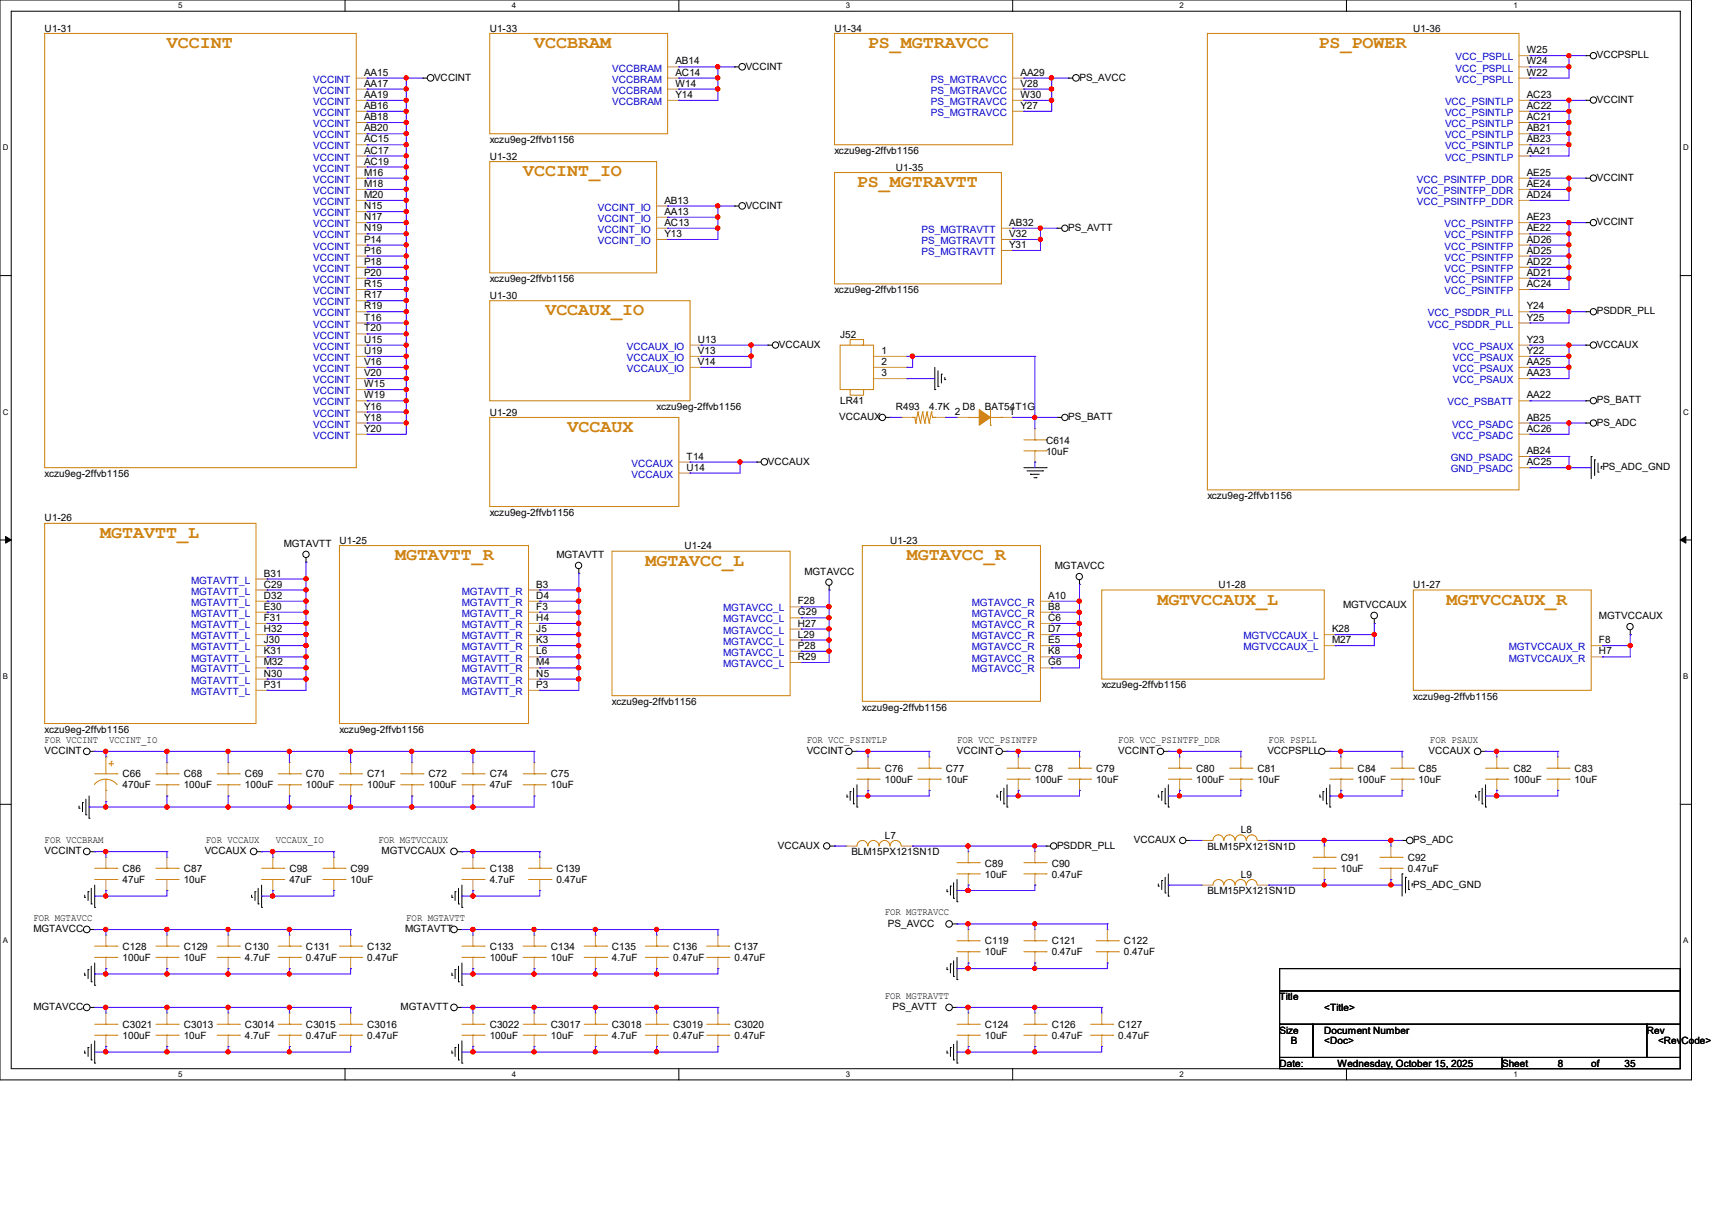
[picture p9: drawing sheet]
<svg xmlns="http://www.w3.org/2000/svg" width="297mm" height="210mm" viewBox="0 0 297 210" stroke-linecap="round" stroke-linejoin="round" font-family="sans-serif">
<defs><g id="words">
<g font-size="3" fill="#cc8006">
<text x="29" y="8.3">VCCINT</text>
<text x="92.7" y="8.3">VCCBRAM</text>
<text x="150.6" y="8.3">PS_MGTRAVCC</text>
<text x="228.8" y="8.3">PS_POWER</text>
<text x="90.8" y="30.6">VCCINT_IO</text>
<text x="148.7" y="32.5">PS_MGTRAVTT</text>
<text x="94.6" y="54.7">VCCAUX_IO</text>
<text x="98.5" y="74.9">VCCAUX</text>
<text x="17.4" y="93.3">MGTAVTT_L</text>
<text x="68.5" y="97.2">MGTAVTT_R</text>
<text x="112" y="98.1">MGTAVCC_L</text>
<text x="157.4" y="97.2">MGTAVCC_R</text>
<text x="200.8" y="104.9">MGTVCCAUX_L</text>
<text x="251" y="104.9">MGTVCCAUX_R</text>
</g>
<g font-size="1.7">
<text x="7.7" y="5.5">U1-31</text>
<text x="85" y="5.5">U1-33</text>
<text x="144.8" y="5.5">U1-34</text>
<text x="245.2" y="5.5">U1-36</text>
<text x="117.2" y="11.2">AB14</text>
<text x="264.9" y="11.2">W24</text>
<text x="264.9" y="9.2">W25</text>
<text x="277" y="10.1">VCCPSPLL</text>
<text x="63.2" y="13.1">AA15</text>
<text x="63.2" y="15">AA17</text>
<text x="63.2" y="17">AA19</text>
<text x="75.3" y="14">VCCINT</text>
<text x="117.2" y="13.1">AC14</text>
<text x="117.2" y="15">W14</text>
<text x="117.2" y="17">Y14</text>
<text x="129.4" y="12.1">VCCINT</text>
<text x="177" y="13.1">AA29</text>
<text x="177" y="15">V28</text>
<text x="177" y="17">W30</text>
<text x="187.3" y="14">PS_AVCC</text>
<text x="264.9" y="17">AC23</text>
<text x="264.9" y="13.1">W22</text>
<text x="277" y="17.8">VCCINT</text>
<text x="63.2" y="22.8">AB20</text>
<text x="63.2" y="20.8">AB18</text>
<text x="63.2" y="18.9">AB16</text>
<text x="177" y="18.9">Y27</text>
<text x="264.9" y="20.8">AC21</text>
<text x="264.9" y="18.9">AC22</text>
<text x="264.9" y="22.8">AB21</text>
<text x="63.2" y="24.7">AC15</text>
<text x="63.2" y="26.6">AC17</text>
<text x="63.2" y="28.5">AC19</text>
<text x="85" y="24.8">xczu9eg-2ffvb1156</text>
<text x="85" y="27.7">U1-32</text>
<text x="144.8" y="26.7">xczu9eg-2ffvb1156</text>
<text x="155.4" y="29.6">U1-35</text>
<text x="264.9" y="26.6">AA21</text>
<text x="264.9" y="24.7">AB23</text>
<text x="63.2" y="30.5">M16</text>
<text x="63.2" y="34.3">M20</text>
<text x="63.2" y="32.4">M18</text>
<text x="115.3" y="35.3">AB13</text>
<text x="264.9" y="34.3">AD24</text>
<text x="264.9" y="32.4">AE24</text>
<text x="264.9" y="30.5">AE25</text>
<text x="277" y="31.4">VCCINT</text>
<text x="63.2" y="36.3">N15</text>
<text x="63.2" y="38.2">N17</text>
<text x="63.2" y="40.1">N19</text>
<text x="115.3" y="37.3">AA13</text>
<text x="115.3" y="39.2">AC13</text>
<text x="115.3" y="41.1">Y13</text>
<text x="129.4" y="36.2">VCCINT</text>
<text x="175.1" y="41.1">V32</text>
<text x="175.1" y="39.2">AB32</text>
<text x="185.3" y="40">PS_AVTT</text>
<text x="264.9" y="40.1">AE22</text>
<text x="264.9" y="38.2">AE23</text>
<text x="277" y="39.1">VCCINT</text>
<text x="63.2" y="47.8">P20</text>
<text x="63.2" y="45.9">P18</text>
<text x="63.2" y="44">P16</text>
<text x="63.2" y="42.1">P14</text>
<text x="175.1" y="43">Y31</text>
<text x="264.9" y="47.8">AD21</text>
<text x="264.9" y="45.9">AD22</text>
<text x="264.9" y="44">AD25</text>
<text x="264.9" y="42.1">AD26</text>
<text x="63.2" y="49.8">R15</text>
<text x="63.2" y="51.7">R17</text>
<text x="63.2" y="53.6">R19</text>
<text x="85" y="48.9">xczu9eg-2ffvb1156</text>
<text x="85" y="51.8">U1-30</text>
<text x="144.8" y="50.8">xczu9eg-2ffvb1156</text>
<text x="264.9" y="49.8">AC24</text>
<text x="264.9" y="53.6">Y24</text>
<text x="63.2" y="55.6">T16</text>
<text x="63.2" y="57.5">T20</text>
<text x="63.2" y="59.4">U15</text>
<text x="121.1" y="59.4">U13</text>
<text x="145.7" y="58.6">J52</text>
<text x="264.9" y="59.4">Y23</text>
<text x="264.9" y="55.6">Y25</text>
<text x="277" y="54.5">PSDDR_PLL</text>
<text x="63.2" y="61.4">U19</text>
<text x="63.2" y="65.2">V20</text>
<text x="63.2" y="63.3">V16</text>
<text x="121.1" y="61.4">V13</text>
<text x="121.1" y="63.3">V14</text>
<text x="135.1" y="60.3">VCCAUX</text>
<text x="152.9" y="61.4">1</text>
<text x="152.9" y="63.3">2</text>
<text x="152.9" y="65.2">3</text>
<text x="264.9" y="61.4">Y22</text>
<text x="264.9" y="65.2">AA23</text>
<text x="264.9" y="63.3">AA25</text>
<text x="277" y="60.3">VCCAUX</text>
<text x="63.2" y="67.1">W15</text>
<text x="63.2" y="69.1">W19</text>
<text x="63.2" y="71">Y16</text>
<text x="113.9" y="71.1">xczu9eg-2ffvb1156</text>
<text x="145.7" y="70.1">LR41</text>
<text x="155.4" y="71.1">R493</text>
<text x="161.2" y="71.1">4.7K</text>
<text x="165.6" y="72">2</text>
<text x="167" y="71.1">D8</text>
<text x="170.9" y="71.1">BAT54T1G</text>
<text x="175.1" y="72">1</text>
<text x="264.9" y="69.1">AA22</text>
<text x="277" y="70">PS_BATT</text>
<text x="63.2" y="72.9">Y18</text>
<text x="63.2" y="74.9">Y20</text>
<text x="85" y="72.1">U1-29</text>
<text x="145.6" y="72.9">VCCAUX</text>
<text x="181.5" y="76.9">C614</text>
<text x="185.3" y="72.9">PS_BATT</text>
<text x="264.9" y="72.9">AB25</text>
<text x="264.9" y="74.9">AC26</text>
<text x="277" y="73.8">PS_ADC</text>
<text x="7.7" y="82.7">xczu9eg-2ffvb1156</text>
<text x="119.1" y="79.7">T14</text>
<text x="119.1" y="81.6">U14</text>
<text x="133.2" y="80.6">VCCAUX</text>
<text x="181.5" y="78.8">10uF</text>
<text x="264.9" y="78.7">AB24</text>
<text x="264.9" y="80.7">AC25</text>
<text x="278" y="81.5">PS_ADC_GND</text>
<text x="85" y="89.4">xczu9eg-2ffvb1156</text>
<text x="209.5" y="86.6">xczu9eg-2ffvb1156</text>
<text x="7.7" y="90.4">U1-26</text>
<text x="49.2" y="94.9">MGTAVTT</text>
<text x="58.9" y="94.3">U1-25</text>
<text x="118.7" y="95.2">U1-24</text>
<text x="154.4" y="94.3">U1-23</text>
<text x="45.8" y="100">B31</text>
<text x="45.8" y="101.9">C29</text>
<text x="93" y="101.9">B3</text>
<text x="96.5" y="96.8">MGTAVTT</text>
<text x="139.6" y="99.7">MGTAVCC</text>
<text x="183" y="98.7">MGTAVCC</text>
<text x="45.8" y="103.8">D32</text>
<text x="45.8" y="105.7">E30</text>
<text x="45.8" y="107.7">F31</text>
<text x="93" y="103.8">D4</text>
<text x="93" y="105.7">F3</text>
<text x="93" y="107.7">H4</text>
<text x="138.4" y="104.8">F28</text>
<text x="138.4" y="106.7">G29</text>
<text x="181.9" y="103.8">A10</text>
<text x="181.9" y="105.7">B8</text>
<text x="181.9" y="107.7">C6</text>
<text x="211.4" y="102">U1-28</text>
<text x="233" y="105.5">MGTVCCAUX</text>
<text x="245.2" y="102">U1-27</text>
<text x="277.4" y="107.4">MGTVCCAUX</text>
<text x="45.8" y="109.6">H32</text>
<text x="45.8" y="111.5">J30</text>
<text x="45.8" y="113.5">K31</text>
<text x="93" y="109.6">J5</text>
<text x="93" y="111.5">K3</text>
<text x="93" y="113.5">L6</text>
<text x="138.4" y="108.7">H27</text>
<text x="138.4" y="110.6">L29</text>
<text x="138.4" y="112.5">P28</text>
<text x="181.9" y="109.6">D7</text>
<text x="181.9" y="111.5">E5</text>
<text x="181.9" y="113.5">K8</text>
<text x="231.1" y="109.6">K28</text>
<text x="231.1" y="111.5">M27</text>
<text x="277.4" y="111.5">F8</text>
<text x="277.4" y="113.5">H7</text>
<text x="45.8" y="115.4">M32</text>
<text x="45.8" y="117.3">N30</text>
<text x="45.8" y="119.3">P31</text>
<text x="93" y="115.4">M4</text>
<text x="93" y="117.3">N5</text>
<text x="93" y="119.3">P3</text>
<text x="138.4" y="114.5">R29</text>
<text x="181.9" y="115.4">G6</text>
<text x="191.1" y="119.4">xczu9eg-2ffvb1156</text>
<text x="106.2" y="122.3">xczu9eg-2ffvb1156</text>
<text x="149.6" y="123.2">xczu9eg-2ffvb1156</text>
<text x="245.2" y="121.3">xczu9eg-2ffvb1156</text>
<text x="7.7" y="128.8">FOR VCCINT</text>
<text x="7.7" y="130.8">VCCINT</text>
<text x="7.7" y="127.1">xczu9eg-2ffvb1156</text>
<text x="18.9" y="128.8">VCCINT_IO</text>
<text x="58.9" y="127.1">xczu9eg-2ffvb1156</text>
<text x="140" y="130.8">VCCINT</text>
<text x="140" y="128.8">FOR VCC_PSINTLP</text>
<text x="166" y="130.8">VCCINT</text>
<text x="166" y="128.8">FOR VCC_PSINTFP</text>
<text x="194" y="130.8">VCCINT</text>
<text x="194" y="128.8">FOR VCC_PSINTFP_DDR</text>
<text x="219.9" y="130.8">VCCPSPLL</text>
<text x="220.1" y="128.8">FOR PSPLL</text>
<text x="247.9" y="130.8">VCCAUX</text>
<text x="248.1" y="128.8">FOR PSAUX</text>
<text x="21.3" y="134.8">C66</text>
<text x="21.3" y="136.7">470uF</text>
<text x="31.9" y="134.8">C68</text>
<text x="31.9" y="136.7">100uF</text>
<text x="42.5" y="134.8">C69</text>
<text x="42.5" y="136.7">100uF</text>
<text x="53.1" y="134.8">C70</text>
<text x="53.1" y="136.7">100uF</text>
<text x="63.7" y="134.8">C71</text>
<text x="63.7" y="136.7">100uF</text>
<text x="74.3" y="134.8">C72</text>
<text x="74.3" y="136.7">100uF</text>
<text x="85" y="134.8">C74</text>
<text x="85" y="136.7">47uF</text>
<text x="95.6" y="134.8">C75</text>
<text x="95.6" y="136.7">10uF</text>
<text x="153.5" y="133.9">C76</text>
<text x="153.5" y="135.8">100uF</text>
<text x="164.1" y="133.9">C77</text>
<text x="164.1" y="135.8">10uF</text>
<text x="179.5" y="133.9">C78</text>
<text x="179.5" y="135.8">100uF</text>
<text x="190.2" y="133.9">C79</text>
<text x="190.2" y="135.8">10uF</text>
<text x="207.5" y="133.9">C80</text>
<text x="207.5" y="135.8">100uF</text>
<text x="218.1" y="133.9">C81</text>
<text x="218.1" y="135.8">10uF</text>
<text x="235.5" y="133.9">C84</text>
<text x="235.5" y="135.8">100uF</text>
<text x="246.1" y="133.9">C85</text>
<text x="246.1" y="135.8">10uF</text>
<text x="262.5" y="133.9">C82</text>
<text x="262.5" y="135.8">100uF</text>
<text x="273.2" y="133.9">C83</text>
<text x="273.2" y="135.8">10uF</text>
<text x="7.7" y="146.2">FOR VCCBRAM</text>
<text x="7.7" y="148.1">VCCINT</text>
<text x="35.5" y="148.1">VCCAUX</text>
<text x="35.7" y="146.2">FOR VCCAUX</text>
<text x="47.8" y="146.2">VCCAUX_IO</text>
<text x="65.7" y="146.2">FOR MGTVCCAUX</text>
<text x="66.2" y="148.1">MGTVCCAUX</text>
<text x="135" y="147.2">VCCAUX</text>
<text x="147.7" y="148.3">BLM15PX121SN1D</text>
<text x="153.5" y="145.5">L7</text>
<text x="183.4" y="147.2">PSDDR_PLL</text>
<text x="196.7" y="146.2">VCCAUX</text>
<text x="209.5" y="147.4">BLM15PX121SN1D</text>
<text x="215.3" y="144.5">L8</text>
<text x="232.6" y="149.3">C91</text>
<text x="244.2" y="149.3">C92</text>
<text x="245.2" y="146.2">PS_ADC</text>
<text x="21.3" y="151.2">C86</text>
<text x="21.3" y="153.2">47uF</text>
<text x="31.9" y="151.2">C87</text>
<text x="31.9" y="153.2">10uF</text>
<text x="50.2" y="151.2">C98</text>
<text x="50.2" y="153.2">47uF</text>
<text x="60.8" y="151.2">C99</text>
<text x="60.8" y="153.2">10uF</text>
<text x="85" y="151.2">C138</text>
<text x="85" y="153.2">4.7uF</text>
<text x="96.5" y="151.2">C139</text>
<text x="96.5" y="153.2">0.47uF</text>
<text x="170.9" y="150.3">C89</text>
<text x="170.9" y="152.2">10uF</text>
<text x="182.5" y="150.3">C90</text>
<text x="182.5" y="152.2">0.47uF</text>
<text x="209.5" y="155.1">BLM15PX121SN1D</text>
<text x="215.3" y="152.2">L9</text>
<text x="232.6" y="151.2">10uF</text>
<text x="244.2" y="151.2">0.47uF</text>
<text x="245.2" y="153.9">PS_ADC_GND</text>
<text x="5.8" y="161.7">MGTAVCC</text>
<text x="5.8" y="159.7">FOR MGTAVCC</text>
<text x="70.3" y="161.7">MGTAVTT</text>
<text x="70.5" y="159.7">FOR MGTAVTT</text>
<text x="153.5" y="158.7">FOR MGTRAVCC</text>
<text x="154" y="160.7">PS_AVCC</text>
<text x="21.3" y="164.8">C128</text>
<text x="21.3" y="166.7">100uF</text>
<text x="31.9" y="164.8">C129</text>
<text x="31.9" y="166.7">10uF</text>
<text x="42.5" y="164.8">C130</text>
<text x="42.5" y="166.7">4.7uF</text>
<text x="53.1" y="164.8">C131</text>
<text x="53.1" y="166.7">0.47uF</text>
<text x="63.7" y="164.8">C132</text>
<text x="63.7" y="166.7">0.47uF</text>
<text x="85" y="164.8">C133</text>
<text x="85" y="166.7">100uF</text>
<text x="95.6" y="164.8">C134</text>
<text x="95.6" y="166.7">10uF</text>
<text x="106.2" y="164.8">C135</text>
<text x="106.2" y="166.7">4.7uF</text>
<text x="116.8" y="164.8">C136</text>
<text x="116.8" y="166.7">0.47uF</text>
<text x="127.4" y="164.8">C137</text>
<text x="127.4" y="166.7">0.47uF</text>
<text x="170.9" y="163.8">C119</text>
<text x="170.9" y="165.7">10uF</text>
<text x="182.5" y="163.8">C121</text>
<text x="182.5" y="165.7">0.47uF</text>
<text x="195" y="163.8">C122</text>
<text x="195" y="165.7">0.47uF</text>
<text x="153.5" y="173.2">FOR MGTRAVTT</text>
<text x="222" y="173.4">Title</text>
<text x="5.8" y="175.2">MGTAVCC</text>
<text x="21.3" y="178.3">C3021</text>
<text x="31.9" y="178.3">C3013</text>
<text x="42.5" y="178.3">C3014</text>
<text x="53.1" y="178.3">C3015</text>
<text x="63.7" y="178.3">C3016</text>
<text x="69.5" y="175.2">MGTAVTT</text>
<text x="85" y="178.3">C3022</text>
<text x="95.6" y="178.3">C3017</text>
<text x="106.2" y="178.3">C3018</text>
<text x="116.8" y="178.3">C3019</text>
<text x="127.4" y="178.3">C3020</text>
<text x="154.9" y="175.2">PS_AVTT</text>
<text x="170.9" y="178.3">C124</text>
<text x="182.5" y="178.3">C126</text>
<text x="194" y="178.3">C127</text>
<text x="222" y="179.2">Size</text>
<text x="229.7" y="175.3">&lt;Title&gt;</text>
<text x="229.7" y="179.2">Document Number</text>
<text x="285.7" y="179.2">Rev</text>
<text x="21.3" y="180.2">100uF</text>
<text x="31.9" y="180.2">10uF</text>
<text x="42.5" y="180.2">4.7uF</text>
<text x="53.1" y="180.2">0.47uF</text>
<text x="63.7" y="180.2">0.47uF</text>
<text x="85" y="180.2">100uF</text>
<text x="95.6" y="180.2">10uF</text>
<text x="106.2" y="180.2">4.7uF</text>
<text x="116.8" y="180.2">0.47uF</text>
<text x="127.4" y="180.2">0.47uF</text>
<text x="170.9" y="180.2">10uF</text>
<text x="182.5" y="180.2">0.47uF</text>
<text x="194" y="180.2">0.47uF</text>
<text x="222" y="185">Date:</text>
<text x="223.9" y="181.1">B</text>
<text x="229.7" y="181.1">&lt;Doc&gt;</text>
<text x="232.1" y="185">Wednesday, October 15, 2025</text>
<text x="260.6" y="185">Sheet</text>
<text x="270.2" y="185">8</text>
<text x="276" y="185">of</text>
<text x="281.8" y="185">35</text>
<text x="287.7" y="181.1">&lt;RevCode&gt;</text>
</g>
<g font-size="1.7" fill="#00c">
<text x="252.5" y="10.5">VCC_PSPLL</text>
<text x="54.4" y="14.4">VCCINT</text>
<text x="54.4" y="16.3">VCCINT</text>
<text x="106.2" y="12.4">VCCBRAM</text>
<text x="106.2" y="14.4">VCCBRAM</text>
<text x="106.2" y="16.3">VCCBRAM</text>
<text x="161.5" y="14.4">PS_MGTRAVCC</text>
<text x="161.5" y="16.3">PS_MGTRAVCC</text>
<text x="252.5" y="12.4">VCC_PSPLL</text>
<text x="252.5" y="14.4">VCC_PSPLL</text>
<text x="54.4" y="18.2">VCCINT</text>
<text x="54.4" y="22.1">VCCINT</text>
<text x="54.4" y="20.1">VCCINT</text>
<text x="106.2" y="18.2">VCCBRAM</text>
<text x="161.5" y="20.1">PS_MGTRAVCC</text>
<text x="161.5" y="18.2">PS_MGTRAVCC</text>
<text x="250.7" y="22.1">VCC_PSINTLP</text>
<text x="250.7" y="20.1">VCC_PSINTLP</text>
<text x="250.7" y="18.2">VCC_PSINTLP</text>
<text x="54.4" y="24">VCCINT</text>
<text x="54.4" y="25.9">VCCINT</text>
<text x="54.4" y="27.9">VCCINT</text>
<text x="54.4" y="29.8">VCCINT</text>
<text x="250.7" y="24">VCC_PSINTLP</text>
<text x="250.7" y="27.9">VCC_PSINTLP</text>
<text x="250.7" y="25.9">VCC_PSINTLP</text>
<text x="54.4" y="31.7">VCCINT</text>
<text x="54.4" y="35.6">VCCINT</text>
<text x="54.4" y="33.7">VCCINT</text>
<text x="245.8" y="35.6">VCC_PSINTFP_DDR</text>
<text x="245.8" y="33.7">VCC_PSINTFP_DDR</text>
<text x="245.8" y="31.7">VCC_PSINTFP_DDR</text>
<text x="54.4" y="37.5">VCCINT</text>
<text x="54.4" y="39.4">VCCINT</text>
<text x="54.4" y="41.4">VCCINT</text>
<text x="103.7" y="36.5">VCCINT_IO</text>
<text x="103.7" y="38.5">VCCINT_IO</text>
<text x="103.7" y="40.4">VCCINT_IO</text>
<text x="159.9" y="40.4">PS_MGTRAVTT</text>
<text x="250.6" y="41.4">VCC_PSINTFP</text>
<text x="250.6" y="39.4">VCC_PSINTFP</text>
<text x="54.4" y="47.2">VCCINT</text>
<text x="54.4" y="45.2">VCCINT</text>
<text x="54.4" y="43.3">VCCINT</text>
<text x="103.7" y="42.3">VCCINT_IO</text>
<text x="159.9" y="42.3">PS_MGTRAVTT</text>
<text x="159.9" y="44.2">PS_MGTRAVTT</text>
<text x="250.6" y="47.2">VCC_PSINTFP</text>
<text x="250.6" y="45.2">VCC_PSINTFP</text>
<text x="250.6" y="43.3">VCC_PSINTFP</text>
<text x="54.4" y="49.1">VCCINT</text>
<text x="54.4" y="51">VCCINT</text>
<text x="54.4" y="53">VCCINT</text>
<text x="250.6" y="51">VCC_PSINTFP</text>
<text x="250.6" y="49.1">VCC_PSINTFP</text>
<text x="54.4" y="54.9">VCCINT</text>
<text x="54.4" y="56.8">VCCINT</text>
<text x="54.4" y="58.7">VCCINT</text>
<text x="247.7" y="54.9">VCC_PSDDR_PLL</text>
<text x="247.7" y="56.8">VCC_PSDDR_PLL</text>
<text x="54.4" y="60.7">VCCINT</text>
<text x="54.4" y="62.6">VCCINT</text>
<text x="54.4" y="64.5">VCCINT</text>
<text x="108.8" y="60.7">VCCAUX_IO</text>
<text x="108.8" y="62.6">VCCAUX_IO</text>
<text x="108.8" y="64.5">VCCAUX_IO</text>
<text x="252" y="62.6">VCC_PSAUX</text>
<text x="252" y="60.7">VCC_PSAUX</text>
<text x="252" y="64.5">VCC_PSAUX</text>
<text x="54.4" y="66.5">VCCINT</text>
<text x="54.4" y="68.4">VCCINT</text>
<text x="54.4" y="70.3">VCCINT</text>
<text x="251.1" y="70.3">VCC_PSBATT</text>
<text x="252" y="66.5">VCC_PSAUX</text>
<text x="54.4" y="72.3">VCCINT</text>
<text x="54.4" y="74.2">VCCINT</text>
<text x="54.4" y="76.1">VCCINT</text>
<text x="251.9" y="74.2">VCC_PSADC</text>
<text x="251.9" y="76.1">VCC_PSADC</text>
<text x="109.6" y="80.9">VCCAUX</text>
<text x="109.6" y="82.8">VCCAUX</text>
<text x="251.7" y="80">GND_PSADC</text>
<text x="251.7" y="81.9">GND_PSADC</text>
<text x="33.1" y="101.2">MGTAVTT_L</text>
<text x="33.1" y="103.1">MGTAVTT_L</text>
<text x="33.1" y="105.1">MGTAVTT_L</text>
<text x="33.1" y="107">MGTAVTT_L</text>
<text x="80.1" y="103.1">MGTAVTT_R</text>
<text x="80.1" y="105.1">MGTAVTT_R</text>
<text x="80.1" y="107">MGTAVTT_R</text>
<text x="125.5" y="106">MGTAVCC_L</text>
<text x="125.5" y="107.9">MGTAVCC_L</text>
<text x="168.6" y="105.1">MGTAVCC_R</text>
<text x="168.6" y="107">MGTAVCC_R</text>
<text x="33.1" y="108.9">MGTAVTT_L</text>
<text x="33.1" y="110.9">MGTAVTT_L</text>
<text x="33.1" y="112.8">MGTAVTT_L</text>
<text x="80.1" y="108.9">MGTAVTT_R</text>
<text x="80.1" y="110.9">MGTAVTT_R</text>
<text x="80.1" y="112.8">MGTAVTT_R</text>
<text x="125.5" y="109.9">MGTAVCC_L</text>
<text x="125.5" y="111.8">MGTAVCC_L</text>
<text x="125.5" y="113.7">MGTAVCC_L</text>
<text x="168.6" y="108.9">MGTAVCC_R</text>
<text x="168.6" y="110.9">MGTAVCC_R</text>
<text x="168.6" y="112.8">MGTAVCC_R</text>
<text x="215.7" y="110.9">MGTVCCAUX_L</text>
<text x="215.7" y="112.8">MGTVCCAUX_L</text>
<text x="261.7" y="112.8">MGTVCCAUX_R</text>
<text x="33.1" y="114.7">MGTAVTT_L</text>
<text x="33.1" y="116.6">MGTAVTT_L</text>
<text x="33.1" y="118.6">MGTAVTT_L</text>
<text x="80.1" y="114.7">MGTAVTT_R</text>
<text x="80.1" y="116.6">MGTAVTT_R</text>
<text x="80.1" y="118.6">MGTAVTT_R</text>
<text x="125.5" y="115.7">MGTAVCC_L</text>
<text x="168.6" y="114.7">MGTAVCC_R</text>
<text x="168.6" y="116.6">MGTAVCC_R</text>
<text x="261.7" y="114.7">MGTVCCAUX_R</text>
<text x="33.1" y="120.5">MGTAVTT_L</text>
<text x="80.1" y="120.5">MGTAVTT_R</text>
</g>
<g font-size="1.4">
<text x="30.9" y="1.4">5</text>
<text x="88.8" y="1.4">4</text>
<text x="146.7" y="1.4">3</text>
<text x="204.6" y="1.4">2</text>
<text x="262.6" y="1.4">1</text>
<text x=".5" y="26.1">D</text>
<text x="292" y="26.1">D</text>
<text x=".5" y="71.9">C</text>
<text x="292" y="71.9">C</text>
<text x=".5" y="117.8">B</text>
<text x="292" y="117.8">B</text>
<text x=".5" y="163.6">A</text>
<text x="292" y="163.6">A</text>
<text x="30.9" y="186.8">5</text>
<text x="88.8" y="186.8">4</text>
<text x="146.7" y="186.8">3</text>
<text x="204.6" y="186.8">2</text>
<text x="262.6" y="186.8">1</text>
</g>
</g></defs>
<path d="M0 0h293.5v187.3h-293.5zM1.9 1.9h289.6v183.4h-289.6z" fill="none" stroke="#000" stroke-width=".17"/>
<g fill="#fff">
<path d="M30.9 .2h.8v1.5h-.8z"/>
<path d="M30.9 185.5h.8v1.6h-.8z"/>
</g>
<path d="M59.9 0v1.9M59.9 185.3v2" fill="none" stroke="#000" stroke-width=".17"/>
<g fill="#fff">
<path d="M88.8 .2h.8v1.5h-.8z"/>
<path d="M88.8 185.5h.8v1.6h-.8z"/>
</g>
<path d="M117.8 0v1.9M117.8 185.3v2" fill="none" stroke="#000" stroke-width=".17"/>
<g fill="#fff">
<path d="M146.7 .2h.8v1.5h-.8z"/>
<path d="M146.7 185.5h.8v1.6h-.8z"/>
</g>
<path d="M175.7 0v1.9M175.7 185.3v2" fill="none" stroke="#000" stroke-width=".17"/>
<g fill="#fff">
<path d="M204.6 .2h.8v1.5h-.8z"/>
<path d="M204.6 185.5h.8v1.6h-.8z"/>
</g>
<path d="M233.6 0v1.9M233.6 185.3v2" fill="none" stroke="#000" stroke-width=".17"/>
<g fill="#fff">
<path d="M262.6 .2h.7v1.5h-.7z"/>
<path d="M262.6 185.5h.7v1.6h-.7z"/>
<path d="M.5 24.8h1v1.6h-1z"/>
<path d="M292 24.8h1v1.6h-1z"/>
<path d="M.5 70.7h1v1.5h-1z"/>
<path d="M292 70.7h1v1.5h-1z"/>
</g>
<path d="M0 47.8h1.9M291.5 47.8h2" fill="none" stroke="#000" stroke-width=".17"/>
<g fill="#fff">
<path d="M.5 116.5h.9v1.6h-.9z"/>
<path d="M292 116.5h.9v1.6h-.9z"/>
</g>
<path d="M0 93.6h1.9M291.5 93.6h2" fill="none" stroke="#000" stroke-width=".17"/>
<path d="M1 93l.9 .6-.9 .6zM291.5 93.6l1-.6v1.2z" fill="#000" stroke="#000" stroke-width=".17"/>
<g fill="#fff">
<path d="M.5 162.4h.9v1.5h-.9z"/>
<path d="M292 162.4h.9v1.5h-.9z"/>
</g>
<g fill="none" stroke="#000" stroke-width=".17">
<path d="M73.4 13.5h.1M73.4 13.5h.7M127.4 11.6h.1M127.4 11.6h.8M185.3 13.5h.1M185.3 13.5h.8M275.1 17.4h.1M275.1 9.7h.1M275.1 17.4h.8M275.1 9.7h.8M127.4 35.7h.1M127.4 35.7h.8"/>
<path d="M183.4 39.6h.1M183.4 39.6h.8M275.1 38.6h.1M275.1 30.9h.1M275.1 38.6h.8M275.1 30.9h.8M133.2 59.9h.1M133.2 59.9h.8M275.1 54.1h.1M275.1 59.9h.1M275.1 54.1h.8M275.1 59.9h.8"/>
<path d="M153.7 72.4h.7M154.4 72.4h.1M162.2 67.6h.1M162.2 63.7v3.9M162.7 67h.1M162.7 64.3v2.7M163.3 64.9h.1M163.3 64.9v1.5M163.9 65.8h.1M163.9 65.4v.4M183.4 72.4h.1M183.4 72.4h.8"/>
<path d="M275.1 69.5h.1M275.1 73.4h.1M275.1 69.5h.8M275.1 73.4h.8M276.1 79.2h.1M276.1 79.2v3.8M276.6 79.8h.1M276.6 79.8v2.7M53.1 97.5h.1M53.1 96.7v.8M100.4 99.4h.1M100.4 98.7v.7"/>
<path d="M131.3 80.1h.1M131.3 80.1h.7M177.6 81.1h3.9M178.2 81.7h2.7M178.8 82.3h.1M178.8 82.3h1.5M179.4 82.8h.3M179.7 82.8h.1M180.9 81.7h.1M181.5 81.1h.1M277.2 81.9h.1M277.2 80.3v1.6"/>
<path d="M277.8 80.9h.1M277.8 80.9v.4M143.8 102.3h.1M143.8 101.6v.7M187.3 101.3h.1M187.3 100.6v.7M238.4 108.1h.1M238.4 107.4v.7M282.8 110.1h.1M282.8 109.3v.8M0 139.5h1.9M13.7 139.8v.4"/>
<path d="M14.3 139.2h.1M14.3 139.2v1.6M14.9 138.6v2.7M15.5 138v3.9M15.7 130.3h.7M16.4 130.3h.1M146.9 138.2h.1M146.9 137.8v.4M147.5 137.3h.1M147.5 137.3v1.5M147.9 130.3h.8M148.1 139.4h.1"/>
<path d="M148.1 136.7v2.7M148.7 130.3h.1M148.7 140h.1M148.7 136.1v3.9M173 138.2h.1M173 137.8v.4M173.6 137.3h.1M173.6 137.3v1.5M173.9 130.3h.8M174.2 139.4h.1M174.2 136.7v2.7M174.7 130.3h.1"/>
<path d="M174.7 140h.1M174.7 136.1v3.9M201 138.2h.1M201 137.8v.4M201.5 137.3h.1M201.5 137.3v1.5M201.9 130.3h.8M202.1 139.4h.1M202.1 136.7v2.7M202.7 130.3h.1M202.7 140h.1M202.7 136.1v3.9"/>
<path d="M229 138.2h.1M229 137.8v.4M229.5 137.3h.1M229.5 137.3v1.5M229.9 130.3h.8M230.1 139.4h.1M230.1 136.7v2.7M230.7 130.3h.1M230.7 140h.1M230.7 136.1v3.9M256 138.2h.1M256 137.8v.4"/>
<path d="M256.6 137.3h.1M256.6 137.3v1.5M257 130.3h.7M257.1 139.4h.1M257.1 136.7v2.7M257.7 130.3h.1M257.7 140h.1M257.7 136.1v3.9M291.5 139.5h2M13.7 140.2h.1M14.7 155.6h.1M14.7 155.2v.4"/>
<path d="M14.9 141.3h.1M15.3 154.6h.1M15.3 154.6v1.6M15.5 141.9h.1M15.7 147.7h.7M15.8 156.8h.1M15.8 154.1v2.7M16.4 147.7h.1M16.4 157.4h.1M16.4 153.5v3.9M43.6 155.6h.1M43.6 155.2v.4"/>
<path d="M44.2 154.6h.1M44.2 154.6v1.6M44.6 147.7h.8M44.8 156.8h.1M44.8 154.1v2.7M45.4 147.7h.1M45.4 157.4h.1M45.4 153.5v3.9M78.4 155.6h.1M78.4 155.2v.4M79 154.6h.1M79 154.6v1.6"/>
<path d="M79.4 147.7h.7M79.5 156.8h.1M79.5 154.1v2.7M80.1 147.7h.1M80.1 157.4h.1M80.1 153.5v3.9M144 146.7h.8M144.8 146.7h.1M164.3 154.6h.1M164.3 154.3v.3M164.9 153.7h.1M164.9 153.7v1.5"/>
<path d="M165.4 155.8h.1M165.4 153.1v2.7M166 156.4h.1M166 152.5v3.9M181.5 146.7h.1M181.5 146.7h.7M201 153.7h.1M201 153.3v.4M201.5 152.7h.1M201.5 152.7v1.6M202.1 154.9h.1M202.1 152.1v2.8"/>
<path d="M202.7 155.4h.1M202.7 151.6v3.8M205.8 145.8h.8M206.6 145.8h.1M243.2 145.8h.1M243.2 151.6h.1M243.2 145.8h.8M243.2 151.6v3.8M243.8 152.1h.1M243.8 152.1v2.8M244.4 154.3h.1M244.4 152.7v1.6"/>
<path d="M245 153.3h.1M245 153.3v.4M14.7 169.1h.1M14.7 168.7v.4M15.3 168.1h.1M15.3 168.1v1.6M15.7 161.2h.7M15.7 174.7h.7M15.8 170.3h.1M15.8 167.6v2.7M16.4 161.2h.1M16.4 170.9h.1"/>
<path d="M16.4 174.7h.1M16.4 167v3.9M78.4 169.1h.1M78.4 168.7v.4M79 168.1h.1M79 168.1v1.6M79.4 161.2h.7M79.4 174.7h.7M79.5 170.3h.1M79.5 167.6v2.7M80.1 161.2h.1M80.1 170.9h.1"/>
<path d="M80.1 174.7h.1M80.1 167v3.9M164.3 168.1h.1M164.3 167.8v.3M164.9 167.2h.1M164.9 167.2v1.5M165.3 174.7h.7M165.3 160.2h.7M165.4 169.3h.1M165.4 166.6v2.7M166 174.7h.1M166 160.2h.1"/>
<path d="M166 169.9h.1M166 166v3.9M222 168h69.5v3.8h-69.5zM222 171.8h69.5v5.8h-69.5zM222 177.6h5.8v5.8h-5.8zM227.8 177.6h57.9v5.8h-57.9zM285.7 177.6h5.8v5.8h-5.8zM14.7 182.6h.1M14.7 182.2v.4M15.3 181.7h.1M15.3 181.7v1.5M15.8 183.8h.1"/>
<path d="M15.8 181.1v2.7M16.4 184.4h.1M16.4 180.5v3.9M78.4 182.6h.1M78.4 182.2v.4M79 181.7h.1M79 181.7v1.5M79.5 183.8h.1M79.5 181.1v2.7M80.1 184.4h.1M80.1 180.5v3.9M164.3 182.6h.1"/>
<path d="M164.3 182.2v.4M164.9 181.7h.1M164.9 181.7v1.5M165.4 183.8h.1M165.4 181.1v2.7M166 184.4h.1M166 180.5v3.9M222 183.4h38.6v1.9h-38.6zM260.6 183.4h30.9v1.9h-30.9z"/>
<circle cx="74.7" cy="13.5" r=".57"/>
<circle cx="128.8" cy="11.6" r=".57"/>
<circle cx="186.7" cy="13.5" r=".57"/>
<circle cx="276.4" cy="17.4" r=".55"/>
<circle cx="276.4" cy="9.7" r=".55"/>
<circle cx="128.8" cy="35.7" r=".57"/>
<circle cx="184.7" cy="39.6" r=".55"/>
<circle cx="276.4" cy="30.9" r=".55"/>
<circle cx="276.4" cy="38.6" r=".55"/>
<circle cx="134.5" cy="59.8" r=".55"/>
<circle cx="276.4" cy="59.8" r=".55"/>
<circle cx="276.4" cy="54.1" r=".55"/>
<circle cx="153.1" cy="72.4" r=".55"/>
<circle cx="184.7" cy="72.4" r=".55"/>
<circle cx="276.4" cy="69.5" r=".55"/>
<circle cx="276.4" cy="73.4" r=".55"/>
<circle cx="53.1" cy="96.1" r=".55"/>
<circle cx="100.4" cy="98.1" r=".55"/>
<circle cx="132.6" cy="80.1" r=".57"/>
<circle cx="187.2" cy="100" r=".55"/>
<circle cx="143.8" cy="101" r=".55"/>
<circle cx="238.4" cy="106.7" r=".57"/>
<circle cx="282.8" cy="108.7" r=".55"/>
<circle cx="15" cy="130.3" r=".57"/>
<circle cx="147.3" cy="130.3" r=".55"/>
<circle cx="173.4" cy="130.3" r=".55"/>
<circle cx="201.3" cy="130.3" r=".55"/>
<circle cx="229.3" cy="130.3" r=".55"/>
<circle cx="256.3" cy="130.3" r=".57"/>
<circle cx="15" cy="147.7" r=".57"/>
<circle cx="44" cy="147.7" r=".57"/>
<circle cx="78.8" cy="147.7" r=".57"/>
<circle cx="143.4" cy="146.7" r=".55"/>
<circle cx="182.8" cy="146.7" r=".55"/>
<circle cx="205.2" cy="145.8" r=".55"/>
<circle cx="244.6" cy="145.8" r=".57"/>
<circle cx="15" cy="174.7" r=".57"/>
<circle cx="15" cy="161.2" r=".57"/>
<circle cx="78.8" cy="174.7" r=".57"/>
<circle cx="78.8" cy="161.2" r=".57"/>
<circle cx="164.7" cy="174.7" r=".57"/>
<circle cx="164.7" cy="160.2" r=".57"/>
</g>
<g fill="none" stroke="#cc8006" stroke-width=".17">
<path d="M7.7 5.8h54.1v75.3h-54.1zM85 5.8h30.8v17.4h-30.8zM144.8 5.8h30.9v19.3h-30.9zM209.5 5.8h54v79.2h-54zM85 28h28.9v19.3h-28.9zM144.8 29.9h28.9v19.3h-28.9zM85 52.2h34.7v17.3h-34.7zM145.8 59.9h5.8v7.7h-5.8zM147.5 59.9v-1h2.3v1h-.2M85 72.4h32.8v15.4h-32.8zM147.7 67.6h-.2v.9h2.3v-.9M158.3 72.4h.1"/>
<path d="M158.3 72.4h.4M158.7 72.4h.1M158.7 72.4l.2 1M158.9 73.4h.1M159.3 71.5h.1M159.3 71.5l-.4 1.9M159.3 71.5l.4 1.9M159.7 73.4h.1M160.1 71.5h.1M160.1 71.5l-.4 1.9M160.1 71.5l.3 1.9M160.4 73.4h.1"/>
<path d="M160.8 71.5h.1M160.8 71.5l-.4 1.9M160.8 71.5l.4 1.9M161.2 73.4h.1M161.6 71.5h.1M161.6 71.5l-.4 1.9M161.6 71.5l.2 .9M161.8 72.4h.1M161.8 72.4h.4M162.2 72.4h.1M168 72.4h1.9M169.9 72.4h.1"/>
<path d="M171.8 73.7h.1M171.8 72.4h1.9M171.8 71v2.7M173.7 72.4h.1M177.6 78.2h3.9M177.6 76.3h3.9M179.5 78.2h.1M179.5 76.3h.1M181.5 78.2h.1M181.5 76.3h.1M7.7 90.8h36.7v34.7h-36.7zM58.9 94.6h32.8v30.9h-32.8z"/>
<path d="M106.2 95.6h30.9v25h-30.9zM149.6 94.6h30.9v27h-30.9zM191.1 102.3h38.6v15.5h-38.6zM245.2 102.3h30.9v17.4h-30.9zM16.4 136.1a2.56 2.56 0 0 1 3.9 0M16.4 134.2h3.9M18.4 137.1h.1M18.4 131.3h.1M18.4 131.3v2.9M18.4 135.1v2M18.9 132.5h.1M18.9 132.5h.8"/>
<path d="M19.3 132h.1M19.3 132v.8M20.3 134.2h.1M27.1 136.1h3.8M27.1 134.2h3.8M29 136.1h.1M29 134.2h.1M30.9 136.1h.1M30.9 134.2h.1M37.7 136.1h3.8M37.7 134.2h3.8M39.6 136.1h.1"/>
<path d="M39.6 134.2h.1M41.5 136.1h.1M41.5 134.2h.1M48.3 136.1h3.9M48.3 134.2h3.9M50.2 136.1h.1M50.2 134.2h.1M52.2 136.1h.1M52.2 134.2h.1M58.9 136.1h3.8M58.9 134.2h3.8M60.8 136.1h.1"/>
<path d="M60.8 134.2h.1M62.7 136.1h.1M62.7 134.2h.1M69.5 136.1h3.9M69.5 134.2h3.9M71.5 136.1h.1M71.5 134.2h.1M73.4 136.1h.1M73.4 134.2h.1M80.1 136.1h3.9M80.1 134.2h3.9M82 136.1h.1"/>
<path d="M82 134.2h.1M84 136.1h.1M84 134.2h.1M90.8 136.1h3.8M90.8 134.2h3.8M92.7 136.1h.1M92.7 134.2h.1M94.6 136.1h.1M94.6 134.2h.1M148.7 135.1h3.8M148.7 133.2h3.8M150.6 135.1h.1"/>
<path d="M150.6 133.2h.1M152.5 135.1h.1M152.5 133.2h.1M159.3 135.1h3.9M159.3 133.2h3.9M161.2 135.1h.1M161.2 133.2h.1M163.2 135.1h.1M163.2 133.2h.1M174.7 135.1h3.9M174.7 133.2h3.9M176.7 135.1h.1"/>
<path d="M176.7 133.2h.1M178.6 135.1h.1M178.6 133.2h.1M185.3 135.1h3.9M185.3 133.2h3.9M187.3 135.1h.1M187.3 133.2h.1M189.2 135.1h.1M189.2 133.2h.1M202.7 135.1h3.9M202.7 133.2h3.9M204.6 135.1h.1"/>
<path d="M204.6 133.2h.1M206.6 135.1h.1M206.6 133.2h.1M213.3 135.1h3.9M213.3 133.2h3.9M215.3 135.1h.1M215.3 133.2h.1M217.2 135.1h.1M217.2 133.2h.1M230.7 135.1h3.9M230.7 133.2h3.9M232.6 135.1h.1"/>
<path d="M232.6 133.2h.1M234.6 135.1h.1M234.6 133.2h.1M241.3 135.1h3.9M241.3 133.2h3.9M243.2 135.1h.1M243.2 133.2h.1M245.2 135.1h.1M245.2 133.2h.1M257.7 135.1h3.9M257.7 133.2h3.9M259.7 135.1h.1"/>
<path d="M259.7 133.2h.1M261.6 135.1h.1M261.6 133.2h.1M268.4 135.1h3.8M268.4 133.2h3.8M270.3 135.1h.1M270.3 133.2h.1M272.2 135.1h.1M272.2 133.2h.1M16.4 152.5h3.9M16.4 150.6h3.9M18.4 152.5h.1"/>
<path d="M18.4 150.6h.1M20.3 152.5h.1M20.3 150.6h.1M27.1 152.5h3.8M27.1 150.6h3.8M29 152.5h.1M29 150.6h.1M30.9 152.5h.1M30.9 150.6h.1M45.4 152.5h3.8M45.4 150.6h3.8M47.3 152.5h.1"/>
<path d="M47.3 150.6h.1M49.2 152.5h.1M49.2 150.6h.1M56 152.5h3.9M56 150.6h3.9M57.9 152.5h.1M57.9 150.6h.1M59.9 152.5h.1M59.9 150.6h.1M80.1 152.5h3.9M80.1 150.6h3.9M82 152.5h.1"/>
<path d="M82 150.6h.1M84 152.5h.1M84 150.6h.1M91.7 152.5h3.9M91.7 150.6h3.9M93.6 152.5h.1M93.6 150.6h.1M95.6 152.5h.1M95.6 150.6h.1M150.5 146.7a.93 .93 0 0 0-.9-.9 .93 .93 0 0 0-.9 .9M152.5 146.7a.95 .95 0 0 0-1-.9 .95 .95 0 0 0-.9 .9M154.4 146.7a.93 .93 0 0 0-.9-.9 .93 .93 0 0 0-1 .9"/>
<path d="M156.3 146.7a.95 .95 0 0 0-.9-.9 .95 .95 0 0 0-1 .9M166 151.6h3.9M166 149.6h3.9M168 151.6h.1M168 149.6h.1M169.9 151.6h.1M169.9 149.6h.1M177.6 151.6h3.9M177.6 149.6h3.9M179.5 151.6h.1M179.5 149.6h.1M181.5 151.6h.1"/>
<path d="M181.5 149.6h.1M212.3 153.5a.93 .93 0 0 0-.9-1 .93 .93 0 0 0-1 1M212.3 145.8a.93 .93 0 0 0-.9-1 .93 .93 0 0 0-1 1M214.2 153.5a.95 .95 0 0 0-.9-1 .95 .95 0 0 0-1 1M214.2 145.8a.95 .95 0 0 0-.9-1 .95 .95 0 0 0-1 1M216.2 153.5a.95 .95 0 0 0-1-1 .95 .95 0 0 0-.9 1M216.2 145.8a.95 .95 0 0 0-1-1 .95 .95 0 0 0-.9 1M218.1 153.5a.93 .93 0 0 0-.9-1 .93 .93 0 0 0-1 1M218.1 145.8a.93 .93 0 0 0-.9-1 .93 .93 0 0 0-1 1M227.8 150.6h3.8M227.8 148.7h3.8M229.7 150.6h.1"/>
<path d="M229.7 148.7h.1M231.6 150.6h.1M231.6 148.7h.1M239.4 150.6h3.8M239.4 148.7h3.8M241.3 150.6h.1M241.3 148.7h.1M243.2 150.6h.1M243.2 148.7h.1M16.4 166h3.9M16.4 164.1h3.9M16.4 179.5h3.9"/>
<path d="M16.4 177.6h3.9M18.4 166h.1M18.4 164.1h.1M18.4 179.5h.1M18.4 177.6h.1M20.3 166h.1M20.3 164.1h.1M20.3 179.5h.1M20.3 177.6h.1M27.1 166h3.8M27.1 164.1h3.8M27.1 179.5h3.8"/>
<path d="M27.1 177.6h3.8M29 179.5h.1M29 177.6h.1M29 166h.1M29 164.1h.1M30.9 179.5h.1M30.9 177.6h.1M30.9 166h.1M30.9 164.1h.1M37.7 166h3.8M37.7 164.1h3.8M37.7 179.5h3.8"/>
<path d="M37.7 177.6h3.8M39.6 179.5h.1M39.6 177.6h.1M39.6 166h.1M39.6 164.1h.1M41.5 179.5h.1M41.5 177.6h.1M41.5 166h.1M41.5 164.1h.1M48.3 166h3.9M48.3 164.1h3.9M48.3 179.5h3.9"/>
<path d="M48.3 177.6h3.9M50.2 179.5h.1M50.2 177.6h.1M50.2 166h.1M50.2 164.1h.1M52.2 179.5h.1M52.2 177.6h.1M52.2 166h.1M52.2 164.1h.1M58.9 166h3.8M58.9 164.1h3.8M58.9 179.5h3.8"/>
<path d="M58.9 177.6h3.8M60.8 166h.1M60.8 164.1h.1M60.8 179.5h.1M60.8 177.6h.1M62.7 166h.1M62.7 164.1h.1M62.7 179.5h.1M62.7 177.6h.1M80.1 166h3.9M80.1 164.1h3.9M80.1 179.5h3.9"/>
<path d="M80.1 177.6h3.9M82 166h.1M82 164.1h.1M82 179.5h.1M82 177.6h.1M84 166h.1M84 164.1h.1M84 179.5h.1M84 177.6h.1M90.8 166h3.8M90.8 164.1h3.8M90.8 179.5h3.8"/>
<path d="M90.8 177.6h3.8M92.7 166h.1M92.7 164.1h.1M92.7 179.5h.1M92.7 177.6h.1M94.6 166h.1M94.6 164.1h.1M94.6 179.5h.1M94.6 177.6h.1M101.3 166h3.9M101.3 164.1h3.9M101.3 179.5h3.9"/>
<path d="M101.3 177.6h3.9M103.3 166h.1M103.3 164.1h.1M103.3 179.5h.1M103.3 177.6h.1M105.2 166h.1M105.2 164.1h.1M105.2 179.5h.1M105.2 177.6h.1M112 166h3.8M112 164.1h3.8M112 179.5h3.8"/>
<path d="M112 177.6h3.8M113.9 166h.1M113.9 164.1h.1M113.9 179.5h.1M113.9 177.6h.1M115.8 166h.1M115.8 164.1h.1M115.8 179.5h.1M115.8 177.6h.1M122.6 166h3.8M122.6 164.1h3.8M122.6 179.5h3.8"/>
<path d="M122.6 177.6h3.8M124.5 166h.1M124.5 164.1h.1M124.5 179.5h.1M124.5 177.6h.1M126.4 166h.1M126.4 164.1h.1M126.4 179.5h.1M126.4 177.6h.1M166 179.5h3.9M166 177.6h3.9M166 165.1h3.9"/>
<path d="M166 163.2h3.9M168 165.1h.1M168 163.2h.1M168 179.5h.1M168 177.6h.1M169.9 165.1h.1M169.9 163.2h.1M169.9 179.5h.1M169.9 177.6h.1M177.6 179.5h3.9M177.6 177.6h3.9M177.6 165.1h3.9"/>
<path d="M177.6 163.2h3.9M179.5 179.5h.1M179.5 177.6h.1M179.5 165.1h.1M179.5 163.2h.1M181.5 179.5h.1M181.5 177.6h.1M181.5 165.1h.1M181.5 163.2h.1M189.2 179.5h3.8M189.2 177.6h3.8M190.2 165.1h3.8"/>
<path d="M190.2 163.2h3.8M191.1 179.5h.1M191.1 177.6h.1M192.1 165.1h.1M192.1 163.2h.1M193 179.5h.1M193 177.6h.1M194 165.1h.1M194 163.2h.1"/>
</g>
<g fill="none" stroke="#a84" stroke-width=".17">
<path d="M61.8 13.5h1.9M61.8 15.5h1.9M61.8 17.4h1.9M61.8 19.3h1.9M63.7 13.5h.1M63.7 15.5h.1M63.7 17.4h.1M63.7 19.3h.1M115.8 11.6h2M115.8 13.5h2M115.8 15.5h2M115.8 17.4h2"/>
<path d="M117.8 11.6h.1M117.8 13.5h.1M117.8 15.5h.1M117.8 17.4h.1M175.7 13.5h1.9M175.7 15.5h1.9M175.7 17.4h1.9M175.7 19.3h1.9M177.6 13.5h.1M177.6 19.3h.1M177.6 15.5h.1M177.6 17.4h.1"/>
<path d="M263.5 11.6h1.9M263.5 13.5h1.9M263.5 17.4h1.9M263.5 19.3h1.9M263.5 9.7h1.9M265.4 19.3h.1M265.4 17.4h.1M265.4 11.6h.1M265.4 9.7h.1M265.4 13.5h.1M61.8 23.2h1.9M61.8 21.3h1.9"/>
<path d="M61.8 25.1h1.9M61.8 27.1h1.9M61.8 30.9h1.9M61.8 29h1.9M61.8 34.8h1.9M61.8 32.9h1.9M61.8 36.7h1.9M61.8 38.6h1.9M63.7 23.2h.1M63.7 21.3h.1M63.7 25.1h.1M63.7 27.1h.1"/>
<path d="M63.7 30.9h.1M63.7 29h.1M63.7 34.8h.1M63.7 32.9h.1M63.7 36.7h.1M63.7 38.6h.1M113.9 39.6h1.9M113.9 35.7h1.9M113.9 37.7h1.9M115.8 35.7h.1M115.8 37.7h.1M115.8 39.6h.1"/>
<path d="M173.7 39.6h2M175.7 39.6h.1M263.5 23.2h1.9M263.5 21.3h1.9M263.5 25.1h1.9M263.5 27.1h1.9M263.5 30.9h1.9M263.5 34.8h1.9M263.5 32.9h1.9M263.5 38.6h1.9M265.4 21.3h.1M265.4 23.2h.1"/>
<path d="M265.4 27.1h.1M265.4 25.1h.1M265.4 38.6h.1M265.4 34.8h.1M265.4 32.9h.1M265.4 30.9h.1M61.8 40.6h1.9M61.8 48.3h1.9M61.8 46.4h1.9M61.8 44.4h1.9M61.8 42.5h1.9M61.8 50.2h1.9"/>
<path d="M61.8 52.2h1.9M61.8 54.1h1.9M61.8 56h1.9M61.8 57.9h1.9M61.8 59.9h1.9M63.7 40.6h.1M63.7 48.3h.1M63.7 46.4h.1M63.7 44.4h.1M63.7 42.5h.1M63.7 50.2h.1M63.7 52.2h.1"/>
<path d="M63.7 54.1h.1M63.7 56h.1M63.7 57.9h.1M63.7 59.9h.1M113.9 41.5h1.9M115.8 41.5h.1M119.7 59.9h1.9M121.6 59.9h.1M173.7 41.5h2M173.7 43.4h2M175.7 41.5h.1M175.7 43.4h.1"/>
<path d="M263.5 40.6h1.9M263.5 48.3h1.9M263.5 46.4h1.9M263.5 44.4h1.9M263.5 42.5h1.9M263.5 50.2h1.9M263.5 54.1h1.9M263.5 56h1.9M263.5 59.9h1.9M265.4 50.2h.1M265.4 48.3h.1M265.4 46.4h.1"/>
<path d="M265.4 44.4h.1M265.4 42.5h.1M265.4 40.6h.1M265.4 59.9h.1M265.4 54.1h.1M265.4 56h.1M61.8 61.8h1.9M61.8 65.7h1.9M61.8 63.7h1.9M61.8 67.6h1.9M61.8 69.5h1.9M61.8 71.5h1.9"/>
<path d="M61.8 73.4h1.9M61.8 75.3h1.9M63.7 61.8h.1M63.7 65.7h.1M63.7 63.7h.1M63.7 67.6h.1M63.7 69.5h.1M63.7 71.5h.1M63.7 73.4h.1M63.7 75.3h.1M119.7 61.8h1.9M119.7 63.7h1.9"/>
<path d="M121.6 61.8h.1M121.6 63.7h.1M151.6 61.8h5.8M151.6 65.7h5.8M151.6 63.7h5.8M156.4 72.4h.1M156.4 72.4h1.9M157.4 61.8h.1M157.4 63.7h.1M157.4 65.7h.1M162.2 72.4h1.9M164.1 72.4h.1"/>
<path d="M166 72.4h.1M166 72.4h2M173.7 72.4h2M175.7 72.4h.1M179.5 74.3h.1M179.5 74.3v2M179.5 78.2v1.9M263.5 61.8h1.9M263.5 65.7h1.9M263.5 63.7h1.9M263.5 69.5h1.9M263.5 73.4h1.9"/>
<path d="M263.5 75.3h1.9M263.5 79.2h1.9M265.4 61.8h.1M265.4 65.7h.1M265.4 63.7h.1M265.4 69.5h.1M265.4 79.2h.1M265.4 73.4h.1M265.4 75.3h.1M117.8 80.1h1.9M117.8 82h1.9M119.7 80.1h.1"/>
<path d="M119.7 82h.1M179.5 80.1h.1M263.5 81.1h1.9M265.4 81.1h.1M44.4 100.4h2M44.4 102.3h2M44.4 104.3h2M44.4 106.2h2M44.4 108.1h2M44.4 110.1h2M44.4 112h2M44.4 113.9h2"/>
<path d="M44.4 115.8h2M44.4 117.8h2M44.4 119.7h2M46.4 100.4h.1M46.4 102.3h.1M46.4 104.3h.1M46.4 106.2h.1M46.4 108.1h.1M46.4 110.1h.1M46.4 112h.1M46.4 113.9h.1M46.4 115.8h.1"/>
<path d="M46.4 117.8h.1M46.4 119.7h.1M91.7 102.3h1.9M91.7 104.3h1.9M91.7 106.2h1.9M91.7 108.1h1.9M91.7 110.1h1.9M91.7 112h1.9M91.7 113.9h1.9M91.7 115.8h1.9M91.7 117.8h1.9M91.7 119.7h1.9"/>
<path d="M93.6 102.3h.1M93.6 104.3h.1M93.6 106.2h.1M93.6 108.1h.1M93.6 110.1h.1M93.6 112h.1M93.6 113.9h.1M93.6 115.8h.1M93.6 117.8h.1M93.6 119.7h.1M137.1 105.2h1.9M137.1 107.1h1.9"/>
<path d="M137.1 109.1h1.9M137.1 111h1.9M137.1 112.9h1.9M137.1 114.9h1.9M139 105.2h.1M139 107.1h.1M139 109.1h.1M139 111h.1M139 112.9h.1M139 114.9h.1M180.5 104.3h2M180.5 106.2h2"/>
<path d="M180.5 108.1h2M180.5 110.1h2M180.5 112h2M180.5 113.9h2M180.5 115.8h2M182.5 104.3h.1M182.5 106.2h.1M182.5 108.1h.1M182.5 110.1h.1M182.5 112h.1M182.5 113.9h.1M182.5 115.8h.1"/>
<path d="M229.7 110.1h1.9M229.7 112h1.9M231.6 110.1h.1M231.6 112h.1M276.1 112h1.9M276.1 113.9h1.9M278 112h.1M278 113.9h.1M18.4 131.3h.1M18.4 139h.1M18.4 137.1v1.9M29 132.2h.1"/>
<path d="M29 138h.1M29 132.2v2M29 136.1v1.9M39.6 132.2h.1M39.6 138h.1M39.6 132.2v2M39.6 136.1v1.9M50.2 132.2h.1M50.2 138h.1M50.2 132.2v2M50.2 136.1v1.9M60.8 132.2h.1"/>
<path d="M60.8 138h.1M60.8 132.2v2M60.8 136.1v1.9M71.5 132.2h.1M71.5 138h.1M71.5 132.2v2M71.5 136.1v1.9M82 132.2h.1M82 138h.1M82 132.2v2M82 136.1v1.9M92.7 132.2h.1"/>
<path d="M92.7 138h.1M92.7 132.2v2M92.7 136.1v1.9M150.6 131.3h.1M150.6 137.1h.1M150.6 131.3v1.9M150.6 135.1v2M161.2 131.3h.1M161.2 137.1h.1M161.2 131.3v1.9M161.2 135.1v2M176.7 131.3h.1"/>
<path d="M176.7 137.1h.1M176.7 131.3v1.9M176.7 135.1v2M187.3 131.3h.1M187.3 137.1h.1M187.3 131.3v1.9M187.3 135.1v2M204.6 131.3h.1M204.6 137.1h.1M204.6 131.3v1.9M204.6 135.1v2M215.3 131.3h.1"/>
<path d="M215.3 137.1h.1M215.3 131.3v1.9M215.3 135.1v2M232.6 131.3h.1M232.6 137.1h.1M232.6 131.3v1.9M232.6 135.1v2M243.2 131.3h.1M243.2 137.1h.1M243.2 131.3v1.9M243.2 135.1v2M259.7 131.3h.1"/>
<path d="M259.7 137.1h.1M259.7 131.3v1.9M259.7 135.1v2M270.3 131.3h.1M270.3 137.1h.1M270.3 131.3v1.9M270.3 135.1v2M18.4 148.7h.1M18.4 154.4h.1M18.4 148.7v1.9M18.4 152.5v1.9M29 148.7h.1"/>
<path d="M29 154.4h.1M29 148.7v1.9M29 152.5v1.9M47.3 148.7h.1M47.3 154.4h.1M47.3 148.7v1.9M47.3 152.5v1.9M57.9 148.7h.1M57.9 154.4h.1M57.9 148.7v1.9M57.9 152.5v1.9M82 148.7h.1"/>
<path d="M82 154.4h.1M82 148.7v1.9M82 152.5v1.9M93.6 148.7h.1M93.6 154.4h.1M93.6 148.7v1.9M93.6 152.5v1.9M146.7 146.7h.1M146.7 146.7h2M156.4 146.7h1.9M158.3 146.7h.1M168 147.7h.1"/>
<path d="M168 153.5h.1M168 147.7v1.9M168 151.6v1.9M179.5 147.7h.1M179.5 153.5h.1M179.5 147.7v1.9M179.5 151.6v1.9M208.5 153.5h.1M208.5 145.8h.1M208.5 153.5h1.9M208.5 145.8h1.9M218.1 153.5h2"/>
<path d="M218.1 145.8h2M220.1 153.5h.1M220.1 145.8h.1M229.7 146.7h.1M229.7 152.5h.1M229.7 146.7v2M229.7 150.6v1.9M241.3 146.7h.1M241.3 152.5h.1M241.3 146.7v2M241.3 150.6v1.9M18.4 162.2h.1"/>
<path d="M18.4 168h.1M18.4 175.7h.1M18.4 162.2v1.9M18.4 166v2M18.4 175.7v1.9M18.4 179.5v2M29 175.7h.1M29 162.2h.1M29 168h.1M29 162.2v1.9M29 166v2M29 175.7v1.9"/>
<path d="M29 179.5v2M39.6 175.7h.1M39.6 162.2h.1M39.6 168h.1M39.6 162.2v1.9M39.6 166v2M39.6 175.7v1.9M39.6 179.5v2M50.2 175.7h.1M50.2 162.2h.1M50.2 168h.1M50.2 162.2v1.9"/>
<path d="M50.2 166v2M50.2 175.7v1.9M50.2 179.5v2M60.8 162.2h.1M60.8 168h.1M60.8 175.7h.1M60.8 162.2v1.9M60.8 166v2M60.8 175.7v1.9M60.8 179.5v2M82 162.2h.1M82 168h.1"/>
<path d="M82 175.7h.1M82 162.2v1.9M82 166v2M82 175.7v1.9M82 179.5v2M92.7 162.2h.1M92.7 168h.1M92.7 175.7h.1M92.7 162.2v1.9M92.7 166v2M92.7 175.7v1.9M92.7 179.5v2"/>
<path d="M103.3 162.2h.1M103.3 168h.1M103.3 175.7h.1M103.3 162.2v1.9M103.3 166v2M103.3 175.7v1.9M103.3 179.5v2M113.9 162.2h.1M113.9 168h.1M113.9 175.7h.1M113.9 162.2v1.9M113.9 166v2"/>
<path d="M113.9 175.7v1.9M113.9 179.5v2M124.5 162.2h.1M124.5 168h.1M124.5 175.7h.1M124.5 162.2v1.9M124.5 166v2M124.5 175.7v1.9M124.5 179.5v2M168 161.2h.1M168 167h.1M168 175.7h.1"/>
<path d="M168 161.2v2M168 165.1v1.9M168 175.7v1.9M168 179.5v2M179.5 175.7h.1M179.5 161.2h.1M179.5 167h.1M179.5 161.2v2M179.5 165.1v1.9M179.5 175.7v1.9M179.5 179.5v2M191.1 175.7h.1"/>
<path d="M191.1 175.7v1.9M191.1 179.5v2M192.1 161.2h.1M192.1 167h.1M192.1 161.2v2M192.1 165.1v1.9M18.4 181.5h.1M29 181.5h.1M39.6 181.5h.1M50.2 181.5h.1M60.8 181.5h.1M82 181.5h.1"/>
<path d="M92.7 181.5h.1M103.3 181.5h.1M113.9 181.5h.1M124.5 181.5h.1M168 181.5h.1M179.5 181.5h.1M191.1 181.5h.1"/>
</g>
<path d="M169.9 71l1.9 1.4-1.9 1.3z" fill-rule="evenodd" fill="#cc8006" stroke="#cc8006" stroke-width=".17"/>
<g fill="none" stroke="#4200ff" stroke-width=".17">
<path d="M63.7 13.5h.1M63.7 15.5h.1M63.7 17.4h.1M63.7 19.3h.1M63.7 13.5h9.7M63.7 15.5h6.8M63.7 17.4h6.8M63.7 19.3h6.8M70.5 13.5h.1M70.5 15.5h.1M70.5 17.4h.1M70.5 19.3h.1"/>
<path d="M70.5 13.5v61.8h-6.8M117.8 11.6h.1M117.8 13.5h.1M117.8 15.5h.1M117.8 17.4h.1M117.8 13.5h6.7M117.8 15.5h6.7M117.8 11.6h9.6M124.5 11.6h.1M124.5 13.5h.1M124.5 15.5h.1M124.5 11.6v5.8h-6.7"/>
<path d="M177.6 13.5h.1M177.6 15.5h.1M177.6 17.4h.1M177.6 19.3h.1M177.6 13.5h7.7M177.6 15.5h4.9M177.6 17.4h4.9M182.5 13.5h.1M182.5 15.5h.1M182.5 17.4h.1M182.5 13.5v5.8h-4.9M265.4 17.4h.1"/>
<path d="M265.4 19.3h.1M265.4 9.7h.1M265.4 11.6h.1M265.4 13.5h.1M265.4 17.4h9.7M265.4 19.3h6.8M265.4 9.7h9.7M265.4 11.6h6.8M272.2 17.4h.1M272.2 19.3h.1M272.2 9.7h.1M272.2 11.6h.1"/>
<path d="M272.2 9.7v3.8h-6.8M272.2 17.4v9.7h-6.8M63.7 21.3h.1M63.7 23.2h.1M63.7 25.1h.1M63.7 27.1h.1M63.7 29h.1M63.7 30.9h.1M63.7 32.9h.1M63.7 34.8h.1M63.7 36.7h.1M63.7 38.6h.1"/>
<path d="M63.7 21.3h6.8M63.7 23.2h6.8M63.7 25.1h6.8M63.7 27.1h6.8M63.7 29h6.8M63.7 30.9h6.8M63.7 32.9h6.8M63.7 34.8h6.8M63.7 36.7h6.8M63.7 38.6h6.8M70.5 21.3h.1M70.5 23.2h.1"/>
<path d="M70.5 25.1h.1M70.5 27.1h.1M70.5 29h.1M70.5 30.9h.1M70.5 32.9h.1M70.5 34.8h.1M70.5 36.7h.1M70.5 38.6h.1M115.8 35.7h.1M115.8 37.7h.1M115.8 39.6h.1M115.8 35.7h11.6"/>
<path d="M115.8 37.7h8.7M115.8 39.6h8.7M124.5 35.7h.1M124.5 37.7h.1M124.5 39.6h.1M124.5 35.7v5.8h-8.7M175.7 39.6h.1M175.7 39.6h7.7M180.5 39.6h.1M180.5 39.6v3.8h-4.8M265.4 38.6h.1M265.4 21.3h.1"/>
<path d="M265.4 23.2h.1M265.4 25.1h.1M265.4 27.1h.1M265.4 30.9h.1M265.4 32.9h.1M265.4 34.8h.1M265.4 21.3h6.8M265.4 23.2h6.8M265.4 25.1h6.8M265.4 30.9h9.7M265.4 32.9h6.8M265.4 38.6h9.7"/>
<path d="M272.2 38.6h.1M272.2 21.3h.1M272.2 23.2h.1M272.2 25.1h.1M272.2 30.9h.1M272.2 32.9h.1M272.2 38.6v11.6h-6.8M272.2 30.9v3.9h-6.8M63.7 46.4h.1M63.7 48.3h.1M63.7 50.2h.1M63.7 52.2h.1"/>
<path d="M63.7 54.1h.1M63.7 56h.1M63.7 57.9h.1M63.7 59.9h.1M63.7 40.6h.1M63.7 42.5h.1M63.7 44.4h.1M63.7 46.4h6.8M63.7 48.3h6.8M63.7 50.2h6.8M63.7 52.2h6.8M63.7 54.1h6.8"/>
<path d="M63.7 56h6.8M63.7 57.9h6.8M63.7 59.9h6.8M63.7 40.6h6.8M63.7 42.5h6.8M63.7 44.4h6.8M70.5 46.4h.1M70.5 48.3h.1M70.5 50.2h.1M70.5 52.2h.1M70.5 54.1h.1M70.5 56h.1"/>
<path d="M70.5 57.9h.1M70.5 59.9h.1M70.5 40.6h.1M70.5 42.5h.1M70.5 44.4h.1M115.8 41.5h.1M121.6 59.9h.1M121.6 59.9h11.6M130.3 59.9h.1M130.3 59.9v3.8h-8.7M175.7 41.5h.1M175.7 43.4h.1"/>
<path d="M175.7 41.5h4.8M180.5 41.5h.1M265.4 40.6h.1M265.4 42.5h.1M265.4 44.4h.1M265.4 46.4h.1M265.4 48.3h.1M265.4 50.2h.1M265.4 54.1h.1M265.4 56h.1M265.4 59.9h.1M265.4 46.4h6.8"/>
<path d="M265.4 48.3h6.8M265.4 54.1h9.7M265.4 59.9h9.7M265.4 40.6h6.8M265.4 42.5h6.8M265.4 44.4h6.8M272.2 40.6h.1M272.2 42.5h.1M272.2 44.4h.1M272.2 46.4h.1M272.2 48.3h.1M272.2 54.1h.1"/>
<path d="M272.2 59.9h.1M272.2 59.9v5.8h-6.8M272.2 54.1v1.9h-6.8M63.7 75.3h.1M63.7 73.4h.1M63.7 69.5h.1M63.7 71.5h.1M63.7 61.8h.1M63.7 63.7h.1M63.7 65.7h.1M63.7 67.6h.1M63.7 61.8h6.8"/>
<path d="M63.7 63.7h6.8M63.7 65.7h6.8M63.7 73.4h6.8M63.7 69.5h6.8M63.7 71.5h6.8M63.7 67.6h6.8M70.5 73.4h.1M70.5 69.5h.1M70.5 71.5h.1M70.5 61.8h.1M70.5 63.7h.1M70.5 65.7h.1"/>
<path d="M70.5 67.6h.1M121.6 61.8h.1M121.6 63.7h.1M121.6 61.8h8.7M130.3 61.8h.1M154.4 72.4h.1M154.4 72.4h2M157.4 61.8h.1M157.4 63.7h.1M157.4 65.7h.1M157.4 61.8h22.1M157.4 65.7h4.8"/>
<path d="M158.3 61.8h.1M158.3 61.8v1.9h-.9M164.1 72.4h.1M164.1 72.4h1.9M175.7 72.4h.1M175.7 72.4h7.7M179.5 72.4h.1M179.5 61.8h.1M179.5 61.8v12.5M265.4 61.8h.1M265.4 63.7h.1M265.4 65.7h.1"/>
<path d="M265.4 69.5h.1M265.4 73.4h.1M265.4 75.3h.1M265.4 79.2h.1M265.4 61.8h6.8M265.4 63.7h6.8M265.4 73.4h9.7M265.4 69.5h9.7M265.4 79.2h6.8M272.2 61.8h.1M272.2 63.7h.1M272.2 73.4h.1"/>
<path d="M272.2 79.2h.1M272.2 73.4v1.9h-6.8M272.2 79.2v1.9M53.1 97.5h.1M53.1 97.5v22.2h-6.7M100.4 99.4h.1M100.4 99.4v20.3h-6.8M119.7 80.1h.1M119.7 82h.1M119.7 80.1h11.6M128.4 80.1h.1M128.4 80.1v1.9h-8.7"/>
<path d="M179.5 80.1h.1M179.5 80.1v1M265.4 81.1h.1M265.4 81.1h10.7M272.2 81.1h.1M46.4 100.4h.1M46.4 102.3h.1M46.4 104.3h.1M46.4 106.2h.1M46.4 108.1h.1M46.4 110.1h.1M46.4 112h.1"/>
<path d="M46.4 113.9h.1M46.4 115.8h.1M46.4 117.8h.1M46.4 119.7h.1M46.4 104.3h6.7M46.4 106.2h6.7M46.4 108.1h6.7M46.4 110.1h6.7M46.4 112h6.7M46.4 113.9h6.7M46.4 115.8h6.7M46.4 100.4h6.7"/>
<path d="M46.4 102.3h6.7M46.4 117.8h6.7M53.1 100.4h.1M53.1 102.3h.1M53.1 104.3h.1M53.1 106.2h.1M53.1 108.1h.1M53.1 110.1h.1M53.1 112h.1M53.1 113.9h.1M53.1 115.8h.1M53.1 117.8h.1"/>
<path d="M93.6 102.3h.1M93.6 104.3h.1M93.6 106.2h.1M93.6 108.1h.1M93.6 110.1h.1M93.6 112h.1M93.6 113.9h.1M93.6 115.8h.1M93.6 117.8h.1M93.6 119.7h.1M93.6 104.3h6.8M93.6 106.2h6.8"/>
<path d="M93.6 108.1h6.8M93.6 110.1h6.8M93.6 112h6.8M93.6 113.9h6.8M93.6 115.8h6.8M93.6 102.3h6.8M93.6 117.8h6.8M100.4 102.3h.1M100.4 104.3h.1M100.4 106.2h.1M100.4 108.1h.1M100.4 110.1h.1"/>
<path d="M100.4 112h.1M100.4 113.9h.1M100.4 115.8h.1M100.4 117.8h.1M139 105.2h.1M139 107.1h.1M139 109.1h.1M139 111h.1M139 112.9h.1M139 114.9h.1M139 105.2h4.8M139 107.1h4.8"/>
<path d="M139 109.1h4.8M139 111h4.8M139 112.9h4.8M143.8 105.2h.1M143.8 102.3h.1M143.8 107.1h.1M143.8 109.1h.1M143.8 111h.1M143.8 112.9h.1M143.8 102.3v12.6h-4.8M182.5 104.3h.1M182.5 106.2h.1"/>
<path d="M182.5 108.1h.1M182.5 110.1h.1M182.5 112h.1M182.5 113.9h.1M182.5 115.8h.1M182.5 104.3h4.8M182.5 106.2h4.8M182.5 108.1h4.8M182.5 110.1h4.8M182.5 112h4.8M182.5 113.9h4.8M187.3 104.3h.1"/>
<path d="M187.3 101.3h.1M187.3 106.2h.1M187.3 108.1h.1M187.3 110.1h.1M187.3 112h.1M187.3 113.9h.1M187.3 101.3v14.5h-4.8M231.6 110.1h.1M231.6 112h.1M231.6 110.1h6.8M238.4 110.1h.1M238.4 108.1h.1"/>
<path d="M238.4 108.1v3.9h-6.8M278 112h.1M278 113.9h.1M278 112h4.8M282.8 112h.1M282.8 110.1h.1M282.8 110.1v3.8h-4.8M15.5 140h.1M16.4 130.3h.1M16.4 130.3h76.3M18.4 130.3h.1M18.4 140h.1"/>
<path d="M18.4 139h.1M18.4 130.3v1M18.4 139v1M29 130.3h.1M29 140h.1M29 138h.1M29 130.3v1.9M29 138v2M39.6 130.3h.1M39.6 138h.1M39.6 140h.1M39.6 130.3v1.9"/>
<path d="M39.6 138v2M50.2 130.3h.1M50.2 138h.1M50.2 140h.1M50.2 130.3v1.9M50.2 138v2M60.8 130.3h.1M60.8 138h.1M60.8 140h.1M60.8 130.3v1.9M60.8 138v2M71.5 130.3h.1"/>
<path d="M71.5 138h.1M71.5 140h.1M71.5 130.3v1.9M71.5 138v2M82 130.3h.1M82 138h.1M82 140h.1M82 130.3v1.9M82 138v2M92.7 130.3h.1M92.7 138h.1M92.7 138v2h-77.2"/>
<path d="M92.7 130.3v1.9M148.7 130.3h.1M148.7 138h.1M148.7 130.3h12.5M150.6 130.3h.1M150.6 137.1h.1M150.6 138h.1M150.6 130.3v1M150.6 137.1v.9M161.2 130.3h.1M161.2 137.1h.1M161.2 130.3v1"/>
<path d="M161.2 137.1v.9h-12.5M174.7 130.3h.1M174.7 138h.1M174.7 130.3h12.6M176.7 130.3h.1M176.7 137.1h.1M176.7 138h.1M176.7 130.3v1M176.7 137.1v.9M187.3 130.3h.1M187.3 137.1h.1M187.3 137.1v.9h-12.6"/>
<path d="M187.3 130.3v1M202.7 130.3h.1M202.7 138h.1M202.7 130.3h12.6M204.6 130.3h.1M204.6 137.1h.1M204.6 138h.1M204.6 130.3v1M204.6 137.1v.9M215.3 130.3h.1M215.3 137.1h.1M215.3 137.1v.9h-12.6"/>
<path d="M215.3 130.3v1M230.7 130.3h.1M230.7 138h.1M230.7 130.3h12.5M232.6 130.3h.1M232.6 137.1h.1M232.6 138h.1M232.6 130.3v1M232.6 137.1v.9M243.2 130.3h.1M243.2 137.1h.1M243.2 137.1v.9h-12.5"/>
<path d="M243.2 130.3v1M257.7 130.3h.1M257.7 138h.1M257.7 130.3h12.6M259.7 130.3h.1M259.7 137.1h.1M259.7 138h.1M259.7 130.3v1M259.7 137.1v.9M270.3 130.3h.1M270.3 137.1h.1M270.3 137.1v.9h-12.6"/>
<path d="M270.3 130.3v1M16.4 147.7h.1M16.4 155.4h.1M16.4 147.7h12.6M18.4 147.7h.1M18.4 154.4h.1M18.4 155.4h.1M18.4 147.7v1M18.4 154.4v1M29 147.7h.1M29 154.4h.1M29 147.7v1"/>
<path d="M29 154.4v1h-12.6M45.4 147.7h.1M45.4 155.4h.1M45.4 147.7h12.5M47.3 147.7h.1M47.3 154.4h.1M47.3 155.4h.1M47.3 147.7v1M47.3 154.4v1M57.9 147.7h.1M57.9 154.4h.1M57.9 154.4v1h-12.5"/>
<path d="M57.9 147.7v1M80.1 147.7h.1M80.1 155.4h.1M80.1 147.7h13.5M82 147.7h.1M82 154.4h.1M82 155.4h.1M82 147.7v1M82 154.4v1M93.6 147.7h.1M93.6 154.4h.1M93.6 154.4v1h-13.5"/>
<path d="M93.6 147.7v1M144.8 146.7h.1M144.8 146.7h1.9M158.3 146.7h.1M158.3 146.7h23.2M166 154.4h.1M168 146.7h.1M168 153.5h.1M168 154.4h.1M168 146.7v1M168 153.5v.9M179.5 146.7h.1"/>
<path d="M179.5 153.5h.1M179.5 146.7v1M179.5 153.5v.9h-13.5M202.7 153.5h.1M202.7 153.5h5.8M206.6 145.8h.1M206.6 145.8h1.9M220.1 145.8h.1M220.1 153.5h.1M220.1 145.8h23.1M220.1 153.5h23.1M229.7 145.8h.1"/>
<path d="M229.7 152.5h.1M229.7 153.5h.1M229.7 145.8v.9M229.7 152.5v1M241.3 145.8h.1M241.3 152.5h.1M241.3 153.5h.1M241.3 145.8v.9M241.3 152.5v1M16.4 161.2h.1M16.4 168.9h.1M16.4 161.2h44.4"/>
<path d="M16.4 174.7h44.4M18.4 161.2h.1M18.4 168h.1M18.4 168.9h.1M18.4 174.7h.1M18.4 161.2v1M18.4 168v.9M18.4 174.7v1M29 161.2h.1M29 168h.1M29 168.9h.1M29 174.7h.1"/>
<path d="M29 161.2v1M29 168v.9M29 174.7v1M39.6 161.2h.1M39.6 168h.1M39.6 168.9h.1M39.6 174.7h.1M39.6 161.2v1M39.6 168v.9M39.6 174.7v1M50.2 161.2h.1M50.2 168h.1"/>
<path d="M50.2 168.9h.1M50.2 174.7h.1M50.2 161.2v1M50.2 168v.9M50.2 174.7v1M60.8 161.2h.1M60.8 168h.1M60.8 174.7h.1M60.8 168v.9h-44.4M60.8 161.2v1M60.8 174.7v1M80.1 161.2h44.4"/>
<path d="M80.1 174.7h44.4M82 161.2h.1M82 168h.1M82 168.9h.1M82 174.7h.1M82 161.2v1M82 168v.9M82 174.7v1M92.7 161.2h.1M92.7 168h.1M92.7 168.9h.1M92.7 174.7h.1"/>
<path d="M92.7 161.2v1M92.7 168v.9M92.7 174.7v1M103.3 161.2h.1M103.3 168h.1M103.3 168.9h.1M103.3 174.7h.1M103.3 161.2v1M103.3 168v.9M103.3 174.7v1M113.9 161.2h.1M113.9 168h.1"/>
<path d="M113.9 168.9h.1M113.9 174.7h.1M113.9 161.2v1M113.9 168v.9M113.9 174.7v1M124.5 161.2h.1M124.5 168h.1M124.5 174.7h.1M124.5 168v.9h-44.4M124.5 161.2v1M124.5 174.7v1M166 174.7h.1"/>
<path d="M166 160.2h.1M166 168h.1M166 174.7h25.1M166 160.2h26.1M168 174.7h.1M168 160.2h.1M168 167h.1M168 168h.1M168 160.2v1M168 167v1M168 174.7v1M179.5 174.7h.1"/>
<path d="M179.5 160.2h.1M179.5 167h.1M179.5 168h.1M179.5 160.2v1M179.5 167v1M179.5 174.7v1M191.1 174.7h.1M191.1 174.7v1M192.1 160.2h.1M192.1 167h.1M192.1 160.2v1M192.1 167v1h-26.1"/>
<path d="M18.4 182.5h.1M18.4 181.5h.1M18.4 181.5v1M29 181.5h.1M29 182.5h.1M29 181.5v1M39.6 182.5h.1M39.6 181.5h.1M39.6 181.5v1M50.2 181.5h.1M50.2 182.5h.1M50.2 181.5v1"/>
<path d="M60.8 181.5h.1M60.8 181.5v1h-44.4M82 182.5h.1M82 181.5h.1M82 181.5v1M92.7 181.5h.1M92.7 182.5h.1M92.7 181.5v1M103.3 181.5h.1M103.3 182.5h.1M103.3 181.5v1M113.9 181.5h.1"/>
<path d="M113.9 182.5h.1M113.9 181.5v1M124.5 181.5h.1M124.5 181.5v1h-44.4M166 182.5h.1M168 181.5h.1M168 182.5h.1M168 181.5v1M179.5 181.5h.1M179.5 182.5h.1M179.5 181.5v1M191.1 181.5h.1"/>
<path d="M191.1 181.5v1h-25.1"/>
</g>
<g fill="#f00" stroke="#f00" stroke-width=".17">
<circle cx="18.3" cy="130.3" r=".37"/>
<circle cx="39.6" cy="130.3" r=".36"/>
<circle cx="29" cy="130.3" r=".37"/>
<circle cx="39.6" cy="140" r=".36"/>
<circle cx="29" cy="140" r=".37"/>
<circle cx="18.3" cy="147.7" r=".37"/>
<circle cx="18.3" cy="155.4" r=".37"/>
<circle cx="47.3" cy="147.7" r=".37"/>
<circle cx="47.3" cy="155.4" r=".37"/>
<circle cx="18.3" cy="161.2" r=".37"/>
<circle cx="39.6" cy="161.2" r=".36"/>
<circle cx="29" cy="161.2" r=".37"/>
<circle cx="18.3" cy="168.9" r=".37"/>
<circle cx="39.6" cy="168.9" r=".36"/>
<circle cx="29" cy="168.9" r=".37"/>
<circle cx="50.2" cy="161.2" r=".36"/>
<circle cx="50.2" cy="168.9" r=".36"/>
<circle cx="92.6" cy="161.2" r=".36"/>
<circle cx="82.1" cy="161.2" r=".37"/>
<circle cx="113.9" cy="161.2" r=".36"/>
<circle cx="103.3" cy="161.2" r=".36"/>
<circle cx="82.1" cy="168.9" r=".37"/>
<circle cx="92.6" cy="168.9" r=".36"/>
<circle cx="113.9" cy="168.9" r=".36"/>
<circle cx="103.3" cy="168.9" r=".36"/>
<circle cx="82.1" cy="147.7" r=".37"/>
<circle cx="82.1" cy="155.4" r=".37"/>
<circle cx="150.6" cy="130.3" r=".36"/>
<circle cx="150.6" cy="138" r=".36"/>
<circle cx="176.6" cy="130.3" r=".36"/>
<circle cx="176.6" cy="138" r=".36"/>
<circle cx="204.6" cy="130.3" r=".36"/>
<circle cx="204.6" cy="138" r=".36"/>
<circle cx="259.6" cy="130.3" r=".37"/>
<circle cx="259.6" cy="138" r=".37"/>
<circle cx="232.6" cy="130.3" r=".36"/>
<circle cx="232.6" cy="138" r=".36"/>
<circle cx="167.9" cy="174.7" r=".37"/>
<circle cx="179.5" cy="174.7" r=".36"/>
<circle cx="167.9" cy="160.2" r=".37"/>
<circle cx="179.5" cy="160.2" r=".36"/>
<circle cx="167.9" cy="182.4" r=".37"/>
<circle cx="179.5" cy="182.4" r=".36"/>
<circle cx="167.9" cy="167.9" r=".37"/>
<circle cx="179.5" cy="167.9" r=".36"/>
<circle cx="179.5" cy="146.7" r=".36"/>
<circle cx="167.9" cy="146.7" r=".37"/>
<circle cx="167.9" cy="154.4" r=".37"/>
<circle cx="229.7" cy="145.7" r=".36"/>
<circle cx="241.3" cy="145.7" r=".37"/>
<circle cx="241.3" cy="153.5" r=".37"/>
<circle cx="229.7" cy="153.5" r=".36"/>
<circle cx="18.3" cy="140" r=".37"/>
<circle cx="158.3" cy="61.8" r=".37"/>
<circle cx="179.5" cy="72.4" r=".36"/>
<circle cx="70.5" cy="13.5" r=".36"/>
<circle cx="70.5" cy="69.5" r=".36"/>
<circle cx="70.5" cy="73.3" r=".36"/>
<circle cx="70.5" cy="71.4" r=".36"/>
<circle cx="70.5" cy="63.7" r=".36"/>
<circle cx="70.5" cy="65.6" r=".36"/>
<circle cx="70.5" cy="61.8" r=".36"/>
<circle cx="70.5" cy="67.6" r=".36"/>
<circle cx="70.5" cy="46.3" r=".36"/>
<circle cx="70.5" cy="57.9" r=".36"/>
<circle cx="70.5" cy="59.8" r=".36"/>
<circle cx="70.5" cy="50.2" r=".36"/>
<circle cx="70.5" cy="48.3" r=".36"/>
<circle cx="70.5" cy="54" r=".36"/>
<circle cx="70.5" cy="52.1" r=".36"/>
<circle cx="70.5" cy="56" r=".36"/>
<circle cx="70.5" cy="15.4" r=".36"/>
<circle cx="70.5" cy="19.3" r=".36"/>
<circle cx="70.5" cy="21.2" r=".36"/>
<circle cx="70.5" cy="29" r=".36"/>
<circle cx="70.5" cy="40.5" r=".36"/>
<circle cx="70.5" cy="17.4" r=".36"/>
<circle cx="70.5" cy="23.2" r=".36"/>
<circle cx="70.5" cy="27" r=".36"/>
<circle cx="70.5" cy="25.1" r=".36"/>
<circle cx="70.5" cy="30.9" r=".36"/>
<circle cx="70.5" cy="32.8" r=".36"/>
<circle cx="70.5" cy="34.7" r=".36"/>
<circle cx="70.5" cy="38.6" r=".36"/>
<circle cx="70.5" cy="36.7" r=".36"/>
<circle cx="70.5" cy="42.5" r=".36"/>
<circle cx="70.5" cy="44.4" r=".36"/>
<circle cx="272.2" cy="38.6" r=".36"/>
<circle cx="272.2" cy="40.5" r=".36"/>
<circle cx="272.2" cy="42.5" r=".36"/>
<circle cx="272.2" cy="44.4" r=".36"/>
<circle cx="272.2" cy="46.3" r=".36"/>
<circle cx="272.2" cy="48.3" r=".36"/>
<circle cx="272.2" cy="19.3" r=".36"/>
<circle cx="272.2" cy="17.4" r=".36"/>
<circle cx="272.2" cy="21.2" r=".36"/>
<circle cx="272.2" cy="23.2" r=".36"/>
<circle cx="272.2" cy="25.1" r=".36"/>
<circle cx="272.2" cy="32.8" r=".36"/>
<circle cx="272.2" cy="30.9" r=".36"/>
<circle cx="272.2" cy="9.7" r=".36"/>
<circle cx="272.2" cy="11.6" r=".36"/>
<circle cx="272.2" cy="54" r=".36"/>
<circle cx="272.2" cy="59.8" r=".36"/>
<circle cx="272.2" cy="61.8" r=".36"/>
<circle cx="272.2" cy="63.7" r=".36"/>
<circle cx="272.2" cy="73.3" r=".36"/>
<circle cx="272.2" cy="81.1" r=".36"/>
<circle cx="124.5" cy="11.6" r=".37"/>
<circle cx="124.5" cy="15.4" r=".37"/>
<circle cx="124.5" cy="13.5" r=".37"/>
<circle cx="124.5" cy="35.7" r=".37"/>
<circle cx="124.5" cy="37.6" r=".37"/>
<circle cx="124.5" cy="39.6" r=".37"/>
<circle cx="130.3" cy="59.8" r=".37"/>
<circle cx="130.3" cy="61.8" r=".37"/>
<circle cx="128.4" cy="80.1" r=".36"/>
<circle cx="187.3" cy="104.2" r=".37"/>
<circle cx="187.3" cy="106.2" r=".37"/>
<circle cx="187.3" cy="108.1" r=".37"/>
<circle cx="187.3" cy="110" r=".37"/>
<circle cx="187.3" cy="112" r=".37"/>
<circle cx="187.3" cy="113.9" r=".37"/>
<circle cx="143.8" cy="105.2" r=".37"/>
<circle cx="143.8" cy="109.1" r=".37"/>
<circle cx="143.8" cy="107.1" r=".37"/>
<circle cx="143.8" cy="111" r=".37"/>
<circle cx="143.8" cy="112.9" r=".37"/>
<circle cx="53.1" cy="102.3" r=".37"/>
<circle cx="53.1" cy="100.4" r=".37"/>
<circle cx="53.1" cy="104.2" r=".37"/>
<circle cx="53.1" cy="106.2" r=".37"/>
<circle cx="53.1" cy="110" r=".37"/>
<circle cx="53.1" cy="108.1" r=".37"/>
<circle cx="53.1" cy="113.9" r=".37"/>
<circle cx="53.1" cy="112" r=".37"/>
<circle cx="53.1" cy="115.8" r=".37"/>
<circle cx="53.1" cy="117.8" r=".37"/>
<circle cx="100.4" cy="102.3" r=".37"/>
<circle cx="100.4" cy="104.2" r=".37"/>
<circle cx="100.4" cy="106.2" r=".37"/>
<circle cx="100.4" cy="108.1" r=".37"/>
<circle cx="100.4" cy="110" r=".37"/>
<circle cx="100.4" cy="112" r=".37"/>
<circle cx="100.4" cy="113.9" r=".37"/>
<circle cx="100.4" cy="115.8" r=".37"/>
<circle cx="100.4" cy="117.8" r=".37"/>
<circle cx="282.8" cy="112" r=".36"/>
<circle cx="238.4" cy="110" r=".36"/>
<circle cx="182.4" cy="13.5" r=".37"/>
<circle cx="182.4" cy="17.4" r=".37"/>
<circle cx="182.4" cy="15.4" r=".37"/>
<circle cx="180.5" cy="39.6" r=".36"/>
<circle cx="180.5" cy="41.5" r=".36"/>
<circle cx="50.2" cy="130.3" r=".36"/>
<circle cx="60.8" cy="130.3" r=".36"/>
<circle cx="82.1" cy="130.3" r=".37"/>
<circle cx="71.4" cy="130.3" r=".37"/>
<circle cx="50.2" cy="140" r=".36"/>
<circle cx="60.8" cy="140" r=".36"/>
<circle cx="82.1" cy="140" r=".37"/>
<circle cx="71.4" cy="140" r=".37"/>
<circle cx="39.6" cy="174.7" r=".36"/>
<circle cx="29" cy="174.7" r=".37"/>
<circle cx="50.2" cy="174.7" r=".36"/>
<circle cx="39.6" cy="182.4" r=".36"/>
<circle cx="29" cy="182.4" r=".37"/>
<circle cx="50.2" cy="182.4" r=".36"/>
<circle cx="113.9" cy="174.7" r=".36"/>
<circle cx="103.3" cy="174.7" r=".36"/>
<circle cx="113.9" cy="182.4" r=".36"/>
<circle cx="103.3" cy="182.4" r=".36"/>
<circle cx="82.1" cy="174.7" r=".37"/>
<circle cx="82.1" cy="182.4" r=".37"/>
<circle cx="92.6" cy="182.4" r=".36"/>
<circle cx="92.6" cy="174.7" r=".36"/>
<circle cx="18.3" cy="182.4" r=".37"/>
<circle cx="18.3" cy="174.7" r=".37"/>
</g>
<use href="#words"/>
</svg>
